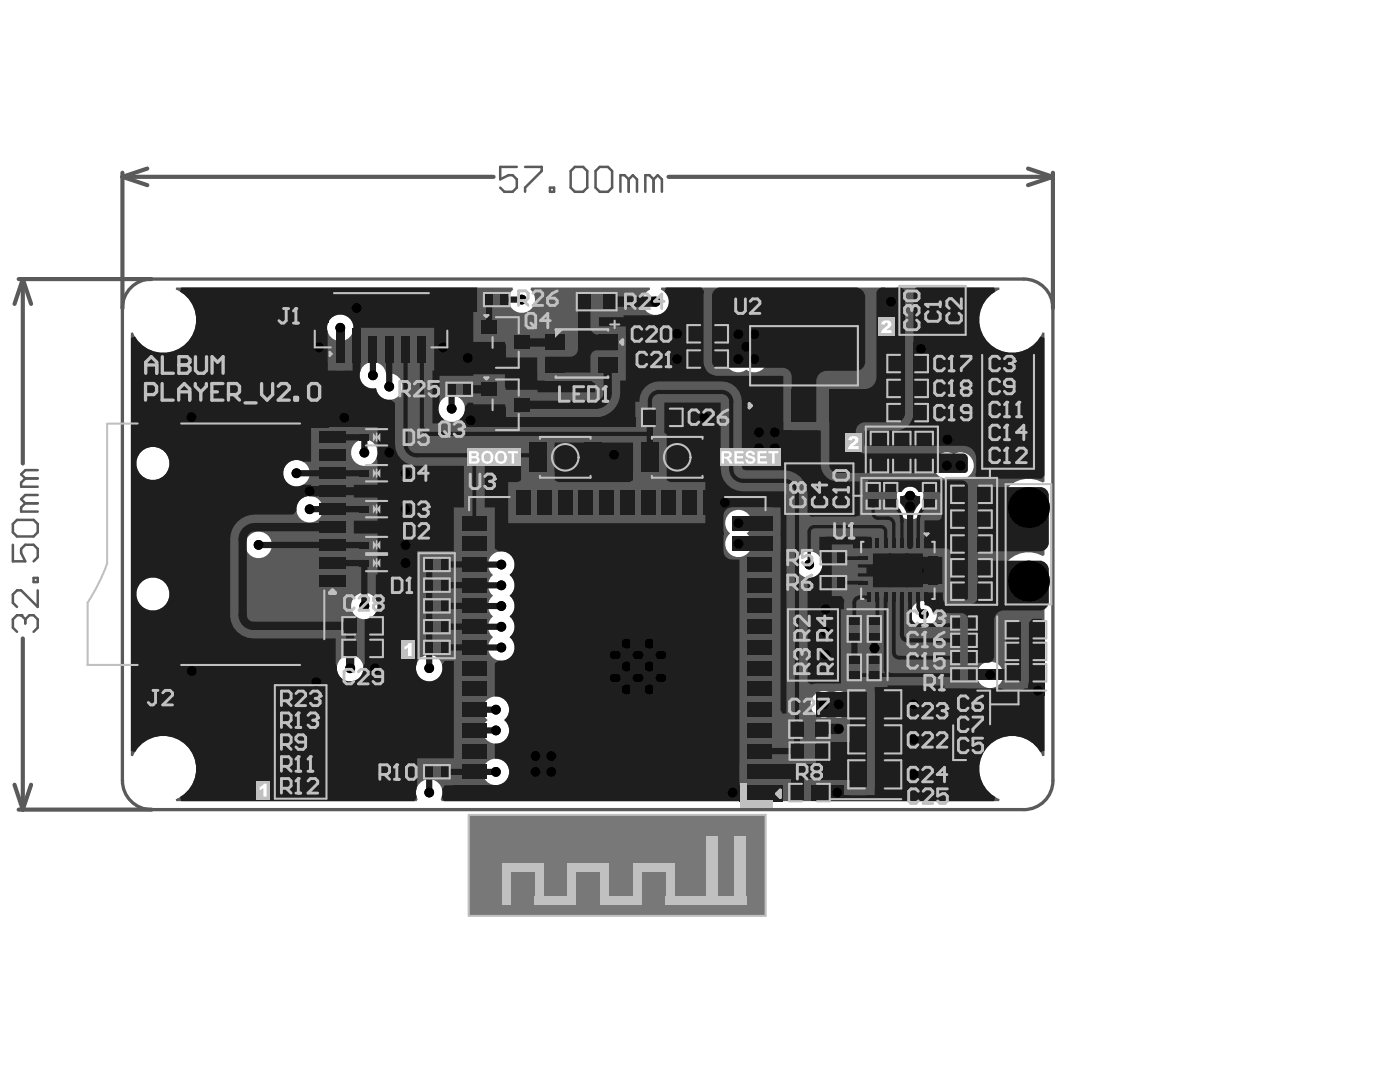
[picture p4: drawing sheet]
<svg xmlns="http://www.w3.org/2000/svg" width="279mm" height="216mm" viewBox="0 0 279 216" stroke-linecap="round" stroke-linejoin="round" font-family="sans-serif">
<path d="M26.1 57.4a5.8 5.8 0 0 1 4.1-1.7h174.1a5.8 5.8 0 0 1 5.8 5.8v94.3a5.8 5.8 0 0 1-5.8 5.8h-174.1a5.8 5.8 0 0 1-5.8-5.8v-94.3a5.8 5.8 0 0 1 1.7-4.1z" fill="none" stroke="#5a5a5a" stroke-width=".66"/>
<path d="M28.5 133h.1" fill="none" stroke="#5a5a5a" stroke-width=".41"/>
<g fill="none" stroke="#5a5a5a" stroke-width=".83">
<path d="M24.4 35.3l5 1.6M24.4 35.3h74.1M24.4 34.5v27M29.4 33.6l-5 1.7M133.4 35.3h76.7M205.2 33.6l4.9 1.7M210.1 35.3l-4.9 1.6M210.1 34.5v27M3.7 55.7h26.5M4.6 55.7l1.6 4.9M4.6 55.7l-1.7 4.9M4.6 55.7v36.8"/>
<path d="M4.6 127.4v34.2M2.9 156.6l1.7 5M6.2 156.6l-1.6 5M3.7 161.6h26.5"/>
</g>
<path d="M4.2 122.8h-.8l-.8 .8v1.6l.8 .9" fill="none" stroke="#5a5a5a" stroke-width=".5"/>
<circle cx="4.2" cy="122.8" r=".25" fill="#5a5a5a"/>
<g fill="none" stroke="#5a5a5a" stroke-width=".5">
<path d="M103.1 33.3h-3.3v2.5l1.7-.8h.8l.8 .8v1.6l-.8 .9h-1.6l-.9-.9M104.8 33.3h3.3v.8l-3.3 3.3v.9M109.8 37.4h.8v.9h-.8zM114.7 33.3h1.7l.8 .8v3.3l-.8 .9h-1.7l-.8-.9v-3.3zM119.7 33.3h1.6l.9 .8v3.3l-.9 .9h-1.6l-.8-.9v-3.3zM125.5 35.8l-.9-.8h-.8v3.3M125.5 35.8v2.5M125.5 35.8l.8-.8 .8 .8v2.5M130.4 35.8l-.8-.8h-.8v3.3M130.4 35.8v2.5M130.4 35.8l.9-.8 .8 .8v2.5M5 95.5l-.8 .8v.8h3.3"/>
<path d="M5 95.5h2.5M7.5 98.8h-2.5l-.8 .8 .8 .8M7.5 93.8h-2.5l-.8 .8 .8 .9M2.6 104.6l.8-.9h3.3l.8 .9v1.6l-.8 .8h-3.3l-.8-.8zM2.6 108.7v3.3h2.4l-.8-1.6v-.9l.8-.8h1.7l.8 .8v1.7l-.8 .8M5 100.4l-.8 .9v.8h3.3M5 100.4h2.5M6.7 115.3h.8v.8h-.8zM7.5 117.8v3.3l-3.3-3.3h-.8l-.8 .8v1.7l.8 .8M4.2 122.8l.8 .8M5 123.6v.8M5 123.6l.9-.8h.8l.8 .8v1.6l-.8 .9"/>
</g>
<path d="M93.7 162.7h58.9v19.9h-58.9z" fill-rule="evenodd" fill="#787878"/>
<path d="M26.1 66.4l.4-.1a6.6 6.6 0 0 0 10.7 2.2 6.6 6.6 0 0 0-2.1-10.7l.1-.4h67.1l.1 .4a2.65 2.65 0 0 0-.2 3.8 2.65 2.65 0 0 0 3.8 0 2.65 2.65 0 0 0-.1-3.8l.1-.4h23.6l.1 .4a2.65 2.65 0 0 0-1 4 2.65 2.65 0 0 0 4.2 0 2.65 2.65 0 0 0-1-4l.1-.4h44.6l.1 .4a2.65 2.65 0 0 0-1 4 2.65 2.65 0 0 0 4.2 0 2.65 2.65 0 0 0-1-4l.1-.4h20.4l.1 .4a6.6 6.6 0 0 0-2.2 10.7 6.6 6.6 0 0 0 10.7-2.2l.4 .1v29.7l-.3 .2a5.7 5.7 0 0 0-8.6 5 5.7 5.7 0 0 0 8.6 5l.3 .2v4.3l-.3 .2a5.7 5.7 0 0 0-8.6 4.9 5.7 5.7 0 0 0 8.6 5l.3 .2v29.7l-.4 .1a6.6 6.6 0 0 0-10.7-2.1 6.6 6.6 0 0 0 2.2 10.6l-.1 .5h-111.2l-.3-.5a2.64 2.64 0 0 0-2.2-3.9 2.64 2.64 0 0 0-2.3 3.9l-.3 .5h-47.9l-.1-.5a6.6 6.6 0 0 0 2.1-10.6 6.6 6.6 0 0 0-10.7 2.1l-.4-.1zM145.2 65.1a2.62 2.62 0 0 0 .8 3.8v.5a2.64 2.64 0 0 0-.8 3.7 2.64 2.64 0 0 0 3.7 .7 2.64 2.64 0 0 0 3.8-.7 2.64 2.64 0 0 0-.8-3.7v-.5a2.64 2.64 0 0 0 .8-3.7 2.64 2.64 0 0 0-3.8-.6 2.65 2.65 0 0 0-3.7 .5zM65.3 65.4a2.65 2.65 0 0 0 5.3 0 2.65 2.65 0 0 0-5.3 0zM72.3 73.3a2.67 2.67 0 0 0-.1 3 2.67 2.67 0 0 0 2.8 1.2 2.66 2.66 0 0 0 3.1 2.2 2.66 2.66 0 0 0 2.2-3.1 2.66 2.66 0 0 0-3.2-2.1 2.66 2.66 0 0 0-2-2.2 2.66 2.66 0 0 0-2.8 1zM87.5 81.5a2.65 2.65 0 0 0 5.3 0 2.65 2.65 0 0 0-5.3 0zM186.9 91.3a2.64 2.64 0 0 0 .1 3.4 2.64 2.64 0 0 0 3.3 .4 2.64 2.64 0 0 0 4-2.2 2.64 2.64 0 0 0-4-2.3 2.61 2.61 0 0 0-3.4 .7zM70.1 90.3a2.66 2.66 0 0 0 5.3 0 2.66 2.66 0 0 0-5.3 0zM27.2 92.5a3.3 3.3 0 0 0 6.6 0 3.3 3.3 0 0 0-6.6 0zM56.5 94.4a2.65 2.65 0 0 0 5.3 0 2.65 2.65 0 0 0-5.3 0zM180 96.8a2.74 2.74 0 0 0-.8 3.2 2.67 2.67 0 0 0 2.5 3.7 2.67 2.67 0 0 0 2.4-3.8 2.66 2.66 0 0 0-.9-3.1 2.66 2.66 0 0 0-3.2 0zM59.1 101.6a2.7 2.7 0 0 0 5.4 0 2.7 2.7 0 0 0-5.4 0zM145.3 102.8a2.64 2.64 0 0 0 .4 3.6 2.65 2.65 0 0 0-.3 3.9 2.65 2.65 0 0 0 3.9 0 2.65 2.65 0 0 0-.3-3.9 2.65 2.65 0 0 0 .2-3.9 2.65 2.65 0 0 0-3.9 .3zM49 108.7a2.66 2.66 0 0 0 5.3 0 2.66 2.66 0 0 0-5.3 0zM158.8 112.7a2.65 2.65 0 0 0 5.3 0 2.65 2.65 0 0 0-5.3 0zM27.2 118.5a3.3 3.3 0 0 0 6.6 0 3.3 3.3 0 0 0-6.6 0zM70.1 120.9a2.65 2.65 0 0 0 5.3 0 2.65 2.65 0 0 0-5.3 0zM181.7 122.6a2.66 2.66 0 0 0 5.3 0 2.66 2.66 0 0 0-5.3 0zM97.9 111a2.64 2.64 0 0 0 .5 3.7 2.64 2.64 0 0 0 0 4.2 2.64 2.64 0 0 0 0 4.1 2.64 2.64 0 0 0 0 4.1 2.65 2.65 0 0 0-.3 3.9 2.65 2.65 0 0 0 3.9 0 2.65 2.65 0 0 0-.3-3.9 2.64 2.64 0 0 0 0-4.1 2.64 2.64 0 0 0 0-4.1 2.64 2.64 0 0 0 0-4.2 2.65 2.65 0 0 0 .2-3.9 2.65 2.65 0 0 0-4 .2zM83 133.3a2.65 2.65 0 0 0 5.3 0 2.65 2.65 0 0 0-5.3 0zM67.2 133.3a2.65 2.65 0 0 0 5.3 0 2.65 2.65 0 0 0-5.3 0zM194.9 134.7a2.7 2.7 0 0 0 5.4 0 2.7 2.7 0 0 0-5.4 0zM162.3 138.9a2.65 2.65 0 0 0 .2 3.4 2.65 2.65 0 0 0 3.4 .4 2.64 2.64 0 0 0 4.1-2.1 2.64 2.64 0 0 0-4.1-2.2 2.63 2.63 0 0 0-3.6 .5zM96.9 140a2.64 2.64 0 0 0 .4 3.7 2.65 2.65 0 0 0-.3 3.9 2.65 2.65 0 0 0 3.9 0 2.65 2.65 0 0 0-.3-3.9 2.65 2.65 0 0 0 .2-4 2.65 2.65 0 0 0-3.9 .3zM96.3 154a2.65 2.65 0 0 0 5.3 0 2.65 2.65 0 0 0-5.3 0z" fill="#5a5a5a"/>
<g fill="#000">
<circle cx="104.1" cy="59.8" r=".98"/>
<circle cx="63.7" cy="69.3" r=".98"/>
<circle cx="67.9" cy="65.4" r=".98"/>
<circle cx="71.2" cy="61.5" r=".98"/>
<circle cx="74.4" cy="74.9" r=".98"/>
<circle cx="77.7" cy="77.1" r=".98"/>
<circle cx="88.4" cy="69.3" r=".98"/>
<circle cx="93.4" cy="71.4" r=".98"/>
<circle cx="130.8" cy="60.2" r=".98"/>
<circle cx="135.1" cy="66.6" r=".98"/>
<circle cx="135.1" cy="71.6" r=".98"/>
<circle cx="147.4" cy="66.7" r=".98"/>
<circle cx="147.4" cy="71.6" r=".98"/>
<circle cx="148.9" cy="69.2" r=".98"/>
<circle cx="150.5" cy="66.7" r=".98"/>
<circle cx="150.5" cy="71.6" r=".98"/>
<circle cx="177.8" cy="60.2" r=".98"/>
<circle cx="183.8" cy="69.6" r=".98"/>
<circle cx="38.2" cy="83.2" r=".98"/>
<circle cx="59.2" cy="94.4" r=".98"/>
<circle cx="61.8" cy="98" r=".98"/>
<circle cx="68.7" cy="83.4" r=".98"/>
<circle cx="72.7" cy="90.3" r=".98"/>
<circle cx="77.7" cy="90.3" r=".98"/>
<circle cx="80.9" cy="94.4" r=".98"/>
<circle cx="90.1" cy="81.6" r=".98"/>
<circle cx="93.9" cy="83.9" r=".98"/>
<circle cx="122.5" cy="90.8" r=".98"/>
<circle cx="140.6" cy="83.3" r=".98"/>
<circle cx="151.5" cy="86.3" r=".98"/>
<circle cx="151.5" cy="89.4" r=".98"/>
<circle cx="154.6" cy="86.3" r=".98"/>
<circle cx="154.6" cy="89.4" r=".98"/>
<circle cx="181.6" cy="98.9" r=".98"/>
<circle cx="189" cy="92.9" r=".98"/>
<circle cx="189.1" cy="87.7" r=".98"/>
<circle cx="191.7" cy="92.9" r=".98"/>
<circle cx="51.6" cy="108.7" r=".98"/>
<circle cx="61.8" cy="101.6" r=".98"/>
<circle cx="80.9" cy="101.6" r=".98"/>
<circle cx="80.9" cy="108.8" r=".98"/>
<circle cx="80.9" cy="112.3" r=".98"/>
<circle cx="100" cy="116.8" r=".98"/>
<circle cx="100" cy="112.7" r=".98"/>
<circle cx="144.7" cy="100.3" r=".98"/>
<circle cx="147.4" cy="108.5" r=".98"/>
<circle cx="147.4" cy="104.4" r=".98"/>
<circle cx="161.5" cy="112.7" r=".98"/>
<circle cx="175" cy="113.8" r=".81"/>
<circle cx="177.5" cy="113.8" r=".81"/>
<circle cx="177.5" cy="116.3" r=".81"/>
<circle cx="177.5" cy="111.3" r=".81"/>
<circle cx="180.9" cy="111.3" r=".81"/>
<circle cx="180.9" cy="113.8" r=".81"/>
<circle cx="180.9" cy="116.3" r=".81"/>
<circle cx="181.6" cy="101" r=".98"/>
<circle cx="183.3" cy="113.8" r=".81"/>
<circle cx="205.2" cy="115.9" r="4.1"/>
<circle cx="205.2" cy="101.3" r="4.1"/>
<circle cx="38.3" cy="133.9" r=".98"/>
<circle cx="63.1" cy="136.1" r=".98"/>
<circle cx="69.9" cy="133.3" r=".98"/>
<circle cx="72.7" cy="120.9" r=".98"/>
<circle cx="74.8" cy="133.3" r=".98"/>
<circle cx="85.7" cy="133.3" r=".98"/>
<circle cx="100" cy="129.2" r=".98"/>
<circle cx="100" cy="125.1" r=".98"/>
<circle cx="100" cy="120.9" r=".98"/>
<circle cx="122.7" cy="130.7" r=".98"/>
<circle cx="122.7" cy="135.3" r=".98"/>
<circle cx="125" cy="128.4" r=".98"/>
<circle cx="125" cy="137.6" r=".98"/>
<circle cx="125" cy="133" r=".98"/>
<circle cx="127.2" cy="130.7" r=".98"/>
<circle cx="127.2" cy="135.3" r=".98"/>
<circle cx="129.5" cy="133" r=".98"/>
<circle cx="129.5" cy="128.4" r=".98"/>
<circle cx="129.5" cy="137.6" r=".98"/>
<circle cx="131.8" cy="130.7" r=".98"/>
<circle cx="131.8" cy="135.3" r=".98"/>
<circle cx="164.8" cy="126.1" r=".98"/>
<circle cx="164.8" cy="130.6" r=".98"/>
<circle cx="164.8" cy="121.6" r=".98"/>
<circle cx="174.5" cy="129.3" r=".98"/>
<circle cx="184.3" cy="122.6" r=".98"/>
<circle cx="197.6" cy="134.7" r=".98"/>
<circle cx="207.1" cy="137.8" r=".98"/>
<circle cx="85.7" cy="158.1" r=".98"/>
<circle cx="99" cy="145.7" r=".98"/>
<circle cx="99" cy="141.6" r=".98"/>
<circle cx="99" cy="154" r=".98"/>
<circle cx="106.9" cy="154" r=".98"/>
<circle cx="106.9" cy="150.9" r=".98"/>
<circle cx="110" cy="154" r=".98"/>
<circle cx="110" cy="150.9" r=".98"/>
<circle cx="146.2" cy="158.1" r=".98"/>
<circle cx="164.4" cy="140.5" r=".98"/>
<circle cx="167.1" cy="158.2" r=".98"/>
<circle cx="167.4" cy="145.4" r=".98"/>
<circle cx="167.4" cy="140.5" r=".98"/>
<circle cx="182.3" cy="140.5" r=".98"/>
<circle cx="182.3" cy="147.5" r=".98"/>
<circle cx="182.4" cy="154.5" r=".98"/>
</g>
<g fill="#1e1e1e">
<path d="M174.6 137.1h2.5v-.3h11.4v.5l11.4 .1 .9 .3h2.8l1-.4h.6l.1-1.3v-11.7l.7-.8h1.9l.5 .7v25.6l-.8 .3a6.6 6.6 0 0 0-10.3-1.3 6.6 6.6 0 0 0 1.3 10.2l-.2 .9h-35.6l-.8-.3v-2.1l.8-.3h5.2v1.5h6.6z"/>
<path d="M182.6 57.6l.3-.2h15.5l.2 .8a6.6 6.6 0 0 0-1.3 10.3 6.6 6.6 0 0 0 10.3-1.3l.8 .2v27.4l-.5 .7h-12.8l-.2-.2-.3-.6 .3-.9v-2.3a2.69 2.69 0 0 0-2.7-2.7h-19.6l-.1-.1v-2.6l.1-.1h6.5l1.5-.6h.9a3.7 3.7 0 0 1 .7-2l.1-.6v-24.6z"/>
<path d="M173.2 96.7h13.3v1.4h-3.2a1.78 1.78 0 0 0-1.7-1 1.78 1.78 0 0 0-1.6 1h-6.8z"/>
<path d="M163.5 107.1h9.6v2.2h-2.9v-.7h-4.8v10.3h2.6l.5 .9-.1 1.8h-.6v14.8h-5l-.8 .2-.8-.4v-20.9a2.64 2.64 0 0 0 2.6-1.4 2.64 2.64 0 0 0-.3-2.9z"/>
<path d="M138.8 73.1h1.7a2.67 2.67 0 0 0 2.6 1.9h13.1a.53 .53 0 0 1 0 .6 .53 .53 0 0 1-.5 .3h-16.6v-2.8z"/>
<path d="M93.4 80.4h1.1v.3h6.3l.2 .7v2.4l-.3 .7h-8.7l-.2-.8a2.7 2.7 0 0 0 1-2.5z"/>
<path d="M174.8 111.1h6a2.05 2.05 0 0 0 1.7 0h5.6v5.4l-13.3 .1z"/>
<path d="M110.7 88.7h15.6v7.1l-.6 .4h-14.3l-.7-.4z"/>
<path d="M175.1 57.9l.8-.5h3.5a1.14 1.14 0 0 1 1.2 1.2v23.8a1.79 1.79 0 0 1-1.9 1.9h-6.1a1.76 1.76 0 0 0-1.8 1.7v2.8a1.73 1.73 0 0 0 1.7 1.7h19.7a.97 .97 0 0 1 1 1v2.2a.64 .64 0 0 1-.7 .7h-25.3a1.61 1.61 0 0 1-1.7-1.7v-15.1h7.1a2.34 2.34 0 0 0 2.3-2.3v-16.9z"/>
<path d="M142.4 58.1l.5-.5 .6-.2h27.1a1.95 1.95 0 0 1 2.1 2v12.7a1.79 1.79 0 0 1-1.9 1.9h-5.8a2.07 2.07 0 0 0-2.1 2.1v8h-4.9v-8.9a1.8 1.8 0 0 0-1.8-1.8h-12.9a1.2 1.2 0 0 1-1.2-1.3v-13.3z"/>
<path d="M115.4 58.7h2.4v6.6a1.48 1.48 0 0 0 1.5 1.5h3.9v3.1h-4.1a1.3 1.3 0 0 0-1.3 1.3v3.1h-8.9v-3.2l4.9 .1a1.51 1.51 0 0 0 1.6-1.5z"/>
<path d="M173.2 95.8h18.7a1.17 1.17 0 0 1 1.3 1.3v22.3l-.3 .3h-2.8l-.3-.4v-9a.91 .91 0 0 0-1-.9h-4.3v-5.6h2.7a.8 .8 0 0 0 .8-.8v-4a.85 .85 0 0 0-.9-.9h-3.8a1.07 1.07 0 0 0-1.1-1h-1.2a1.09 1.09 0 0 0-1.1 1h-6.7z"/>
<path d="M184.5 118.2h3.7v1.2a1.1 1.1 0 0 0 1.1 1.1h4.5a1.34 1.34 0 0 0 1.3-1.3v-7.3h12.3a1.82 1.82 0 0 1 1.9 1.9v6.2a1.72 1.72 0 0 1-1.8 1.8h-7.2a1.9 1.9 0 0 0-1.9 1.9v7.2a1.29 1.29 0 0 1-1.3 1.4h-3.9v-8.7a1.25 1.25 0 0 0-1.3-1.2h-5.8a1.61 1.61 0 0 0-1.6-1.6z"/>
<path d="M195.1 97.2h12.4a1.69 1.69 0 0 1 1.8 1.8v9.2a1.72 1.72 0 0 1-1.8 1.8h-12.4z"/>
<path d="M171.3 112.6h2.9v-2l.2-.1h9.6l.2 .1v2l2.9 .1v.5h-1.6v1.2h1.5l.2 .5-.2 .1h-2.8v2l-.2 .2h-9.6l-.2-.2v-2h-3l.1-.6h1.6v-1.2h-1.6z"/>
<path d="M179.6 99h.3a.88 .88 0 0 0 .9-.6 1.15 1.15 0 0 1 1.9 .4l.3 .1 .6 .1v1.4a5.1 5.1 0 0 0-1.5 4h-.9v-.4a5 5 0 0 0-1.6-3.6z"/>
<path d="M96.7 93h7.3v2.8l-.7 .4h-1.9v8.2h39.4v-8.2h-7.1l-.6-.4v-9.1l-.5-.3v-6.1h11.2v13.3a4.5 4.5 0 0 0 4.5 4.4h8.1l.6 .6v43.8h-.8l-.4-.7v-40.5h-9.7a1.69 1.69 0 0 0-1.7 1.7l.1 3.5-.1 3.6a1.69 1.69 0 0 0 1.7 1.7h1.5v45.4h8.5v2.5l-.8 .3h-66.6l-.6-.9 .2-.5-.1-1 .6-.8h1.8v.4h8.2v-.4a2.64 2.64 0 0 0 2.8-2.7 2.64 2.64 0 0 0-2.8-2.6v-3a2.64 2.64 0 0 0 2.6-1.7 2.64 2.64 0 0 0-.8-3 2.64 2.64 0 0 0 .8-3.1 2.64 2.64 0 0 0-2.6-1.6v-6.6a1.4 1.4 0 0 1 1.6-.6 2.65 2.65 0 0 0 2.2-1.9 2.65 2.65 0 0 0-.9-2.8 2.64 2.64 0 0 0 0-4.1 2.64 2.64 0 0 0 0-4.1 2.64 2.64 0 0 0 0-4.2 2.64 2.64 0 0 0 .8-3.1 2.64 2.64 0 0 0-2.9-1.5l-.8-.6v-8.3h-2.1z"/>
<path d="M119.5 63.3h5v-.4h6.3a2.7 2.7 0 0 0 2.5-1.7 2.7 2.7 0 0 0-.7-3l.3-.8h7.1l.5 .7-.1 14.3 .4 1.2v1.1a4.2 4.2 0 0 1 2.3 .4h13.2l.1 10.7 7.4 .1v7.1a3.4 3.4 0 0 0 3.1 3.1h4.6l.1 6.8-.8 .2h-8.8l-.8-.5v-4a4.7 4.7 0 0 0-4.8-4.8h-7.6l-.6-.2-.2-.5v-13a4 4 0 0 0-4-4h-12.5a3.9 3.9 0 0 0-3.9 4.1h-.8v4.3h-18.7l-.4-.8 .2-.4h11a4.9 4.9 0 0 0 4.9-4.9v-2.5h1.1v-10.8h-5.4z"/>
<path d="M62.1 81.3h14v3.9h-14z"/>
<path d="M92.2 83.3h34.6v1.9h-34.6z"/>
<path d="M164.8 107.1h9.1v2.3h-3.7v-.8h-4.2v11.3h-1.2z"/>
<path d="M147.5 156.7h8.7v3.2h-8.7z"/>
<path d="M90.6 156.7h9.4v2.9h-9.4z"/>
<path d="M172.5 86l6.3-.1a3.7 3.7 0 0 0 3.5-4.3h15.3v13.9h-1.6a1.09 1.09 0 0 1-1.1-1.1v-2.9a2.54 2.54 0 0 0-2.6-2.5h-19.8z"/>
<path d="M110.7 88.3h15.6v5.9h-15.6z"/>
<path d="M26.1 67.4l.8-.2a6.6 6.6 0 0 0 10.3 1.3 6.6 6.6 0 0 0-1.3-10.3l.3-.8h59v4.9h-.7v5.9h6.3l.2 .8v2.3h6.2v4.6l10.7 .1 .9 .5v1.8h-11.5v-.5h-6.3l-.2-.8v-2.3h-6.3v.3h-6.8v5.4a2.8 2.8 0 0 0 .8 3.3l-.2 .8h-2v-10.6h.4v-8.5h-14.8v8.5a2.67 2.67 0 0 0 3.1 3.6 2.66 2.66 0 0 0 3 2.3l.8 .6v8.2a4.4 4.4 0 0 0 4.4 4.4h9.4v8.2h-2v8.7h-7.3v22a2.93 2.93 0 0 0 1.3 3.9 2.64 2.64 0 0 0 2.8-.5 2.64 2.64 0 0 0 .8-2.6l.6-.8h1.8v19.4h-7.3v5.4a3.7 3.7 0 0 0-.1 2.3l-.5 .9h-46.5l-.3-.9a6.6 6.6 0 0 0 1.3-10.2 6.6 6.6 0 0 0-10.3 1.3l-.8-.3zM65.8 63.8a2.57 2.57 0 0 0-.4 2.4v7.7l1.7 .1 3.3-.1v-7.6a2.64 2.64 0 0 0-1.2-3.2 2.64 2.64 0 0 0-3.4 .7zM62.1 84.5v7.6h-1.6a2.64 2.64 0 0 0-4 2.3 2.64 2.64 0 0 0 4 2.3h1.6v.5h8.5v-.5h4.7v-4.6l-.1-.8 .1-.6v-5.7h-4.7v-.5zM27.2 92.5a3.3 3.3 0 0 0 6.6 0 3.3 3.3 0 0 0-6.6 0zM47.4 104.1a4.9 4.9 0 0 0-1.5 3.5v15.1a4.6 4.6 0 0 0 4.7 4.7h16.4v5.1l.2 .5a2.66 2.66 0 0 0 2.7 3 2.66 2.66 0 0 0 2.6-3l.3-.5v-8.9a2.61 2.61 0 0 0 2.2-4v-5h.3v-8.1h-4.7v-2.6h4.7v-4.6h-4.7v-.5h-8.5v.2a2.64 2.64 0 0 0-2.9 3l-.7 .7h-7.6a4.9 4.9 0 0 0-3.5 1.4zM27.2 118.5a3.3 3.3 0 0 0 6.6 0 3.3 3.3 0 0 0-6.6 0z"/>
</g>
<path d="M93.4 71.4h4.2M181.6 100.5v.5M181.6 108.4v.6" fill="none" stroke="#1e1e1e" stroke-width="1.2"/>
<path d="M185.5 100.5l-.7 .4-.5 .5" fill="none" stroke="#1e1e1e" stroke-width=".66"/>
<path d="M121.6 60.2h9.2M135.1 66.6h3.7M31.7 83.2h6.5M38.3 133.9h-6.5l.1 .1M63.1 130.9v5.2M164 158.1l.1 .1M164.2 145.4h3.2" fill="none" stroke="#1e1e1e" stroke-width="2.1"/>
<path d="M104.1 68.3h6.8M74.8 124.9v8.4" fill="none" stroke="#1e1e1e" stroke-width="1.7"/>
<circle cx="180" cy="87.7" r="1.03" fill="#1e1e1e"/>
<path d="M180 87.7h9.1" fill="none" stroke="#1e1e1e" stroke-width="2.1"/>
<circle cx="184.4" cy="87.7" r="1.03" fill="#1e1e1e"/>
<g fill="none" stroke="#1e1e1e" stroke-width="2.1">
<path d="M63.7 61.5v7.8M88.4 61.5v7.8M31.7 83.2l.1 .2M63.1 83.4h5.6M93.9 83.9h3.7M118.3 90.8h4.2M140.6 83.3v8M175.5 87.7h4.5M63.1 136.1h.1M146.2 158.1h5.5M177.9 147.5h4.4M177.9 154.5h.1"/>
<path d="M177.9 154.5h4.5M182.3 140.5h-4.4v14"/>
</g>
<g fill="none" stroke="#1e1e1e" stroke-width="1.2">
<path d="M97.6 59.8v5.4M100.7 59.8h3.4M90.1 77.7v3.8M77.6 87.3l.1 3M77.6 94.4h3.3M129.7 83.3v7.5M66.3 112.3h6.4v8.6M77.6 101.6h3.3M77.6 108.8h3.3M77.6 112.3h3.3M88.7 112.6l11.3 .1M88.7 116.8h11.3"/>
<path d="M94.7 112.6v.1M164.8 108.4v7.9M88.7 125l11.3 .1M88.7 129.2h11.3M88.7 120.9h11.3M170.5 127v4.6M174.5 127v2.3M174.5 129.3h.1M174.5 129.3l-.1 2.3M159.1 145.5v4.4h-7.4"/>
</g>
<g fill="none" stroke="#1e1e1e" stroke-width=".74">
<path d="M94.7 92.3v12.1M167.8 116.3h4.4M167.9 111.4h4.3M171.6 119.2h1.9M175.1 119.2v4.4l-.6 .4M176.7 119.2v14.3M178.4 119.2v11M181.6 119.2v4.2M183.3 119.2v1.8M170.4 134.7h20.4M170.5 120.3v3.7M170.5 127h.1"/>
<path d="M179.4 131.2h11.4M183.6 121.8l.7 .8M190.9 124.3l-.4 .4h-7.6"/>
</g>
<path d="M161.5 106.1v6.6M174.3 100.5v2M175.2 103.4h2M176.7 106v2.4M178.4 104.6v3.8M180 104v4.4" fill="none" stroke="#1e1e1e" stroke-width=".66"/>
<path d="M80.9 69.7v18.9M84.2 69.7v15.2M90.1 77.7h.1M83.2 90.8h24.2M90.1 81.5v.1M129.7 86.6h-43.8M148.3 95.9h8.1M159.1 98.6v46.9M180 119.2v7.4M181.1 127.8h9.7" fill="none" stroke="#1e1e1e" stroke-width=".83"/>
<path d="M93.4 77.7h4.2M121.3 72.7v5.7M104.1 80.8h14.8M48.4 107.6v15.1M50.6 124.9h19.3v8.4" fill="none" stroke="#1e1e1e" stroke-width="1.7"/>
<circle cx="69.9" cy="133.3" r=".83" fill="#1e1e1e"/>
<path d="M50.9 105.2h15.4" fill="none" stroke="#1e1e1e" stroke-width="1.7"/>
<path d="M61.8 98h4.5M141.8 100.3h2.9M31.8 133.8v.1M207.4 134.2v.1M151.7 154h.1M164.1 145.5h.1M171.3 154.5h.1M177.9 140.5h.1" fill="none" stroke="#1e1e1e" stroke-width="2.1"/>
<g fill="none" stroke="#1e1e1e" stroke-width="1.2">
<path d="M74.4 69.7v5.2M77.7 69.7h.1M77.7 77.1h.1M77.7 69.7v7.4M59.2 94.4h13.5M66.3 87.3h6.4v3M72.7 90.3h.1M51.6 108.7l21.1 .1M66.3 108.7v.1M72.7 101.6h-10.9M85.7 112.6v20.7M85.7 154v4.1"/>
<path d="M88.7 154h10.3M88.7 154h.1M94.7 141.6h4.3M94.7 141.6h.1M94.7 145.7h.1M94.7 145.7h4.3M94.7 158.1h4.3"/>
</g>
<path d="M116 86.6h.1" fill="none" stroke="#1e1e1e" stroke-width=".83"/>
<path d="M100.7 59.8l.2 .2" fill="none" stroke="#1e1e1e" stroke-width=".74"/>
<circle cx="74.8" cy="124.9" r=".83" fill="#1e1e1e"/>
<path d="M151.7 108.5h.1" fill="none" stroke="#1e1e1e" stroke-width=".74"/>
<path d="M181.6 101v7.4M94.7 145.7h-.1" fill="none" stroke="#1e1e1e" stroke-width="1.2"/>
<path d="M162.5 105.1h13.3M177.8 100.5l.6 .4M180 104h.1M183.3 104v4.5" fill="none" stroke="#1e1e1e" stroke-width=".66"/>
<path d="M135.1 71.6h3.7M134.7 83.3h5.9" fill="none" stroke="#1e1e1e" stroke-width="2.1"/>
<path d="M131.5 78.2h12.5M129.7 80v3.3M145.9 80.1v13.5" fill="none" stroke="#1e1e1e" stroke-width=".83"/>
<g fill="#1e1e1e">
<path d="M170.4 107.5h3.5v1.9h-3.5z" fill-rule="evenodd"/>
<path d="M162.8 138.1h10.1v4.9h-10.1z" fill-rule="evenodd"/>
<path d="M149.2 152.5h23.7v3h-23.7z" fill-rule="evenodd"/>
<path d="M161.9 156.7h6.5v3.2h-6.5z" fill-rule="evenodd"/>
<path d="M70.3 65.4h1.7v6.9h-1.7z" fill-rule="evenodd"/>
<path d="M67.1 65.4h1.6v6.9h-1.6z" fill-rule="evenodd"/>
<path d="M146.1 107h8v3h-8z" fill-rule="evenodd"/>
<path d="M146.1 102.9h8v2.9h-8z" fill-rule="evenodd"/>
<path d="M182.4 68.3h2.8v16h-2.8z" fill-rule="evenodd"/>
<path d="M185.2 111h2v5.7h-2z" fill-rule="evenodd"/>
<path d="M206 124.2h2.5v14.8h-2.5z" fill-rule="evenodd"/>
<path d="M157.8 152.5h2.5v7.1h-2.5z" fill-rule="evenodd"/>
<path d="M193.2 133.6h10.4v2.1h-10.4z" fill-rule="evenodd"/>
<path d="M162.8 148.1h10.1v7.4h-10.1z" fill-rule="evenodd"/>
<path d="M169.6 138.1h3.3v18.9h-3.3z" fill-rule="evenodd"/>
<path d="M200.8 124.2h2.8v11.8h-2.8z" fill-rule="evenodd"/>
</g>
<path d="M164.2 145.4l-.2 .1" fill="none" stroke="#1e1e1e" stroke-width="2.1"/>
<path d="M93.2 90.8a1.48 1.48 0 0 1 1.5 1.5M94.7 104.1l-.2 .1M167.8 111.3l.1 .1M171.6 119.2a1.07 1.07 0 0 0-1.1 1.1M176.7 133.5a1.22 1.22 0 0 0 1.3 1.2M178.4 130.2a1.05 1.05 0 0 0 1 1M181.6 123.4a1.32 1.32 0 0 0 1.3 1.3M183.3 121l.3 .8" fill="none" stroke="#1e1e1e" stroke-width=".74"/>
<path d="M162.5 105.1a1.05 1.05 0 0 0-1 1M174.3 102.5a.94 .94 0 0 0 .9 .9M175.8 105.1a.94 .94 0 0 1 .9 .9M177.2 103.4a1.2 1.2 0 0 1 1.2 1.2M178.4 100.9a3.9 3.9 0 0 1 1.6 3.1M184.3 101.4l-.8 1.2-.2 1.4" fill="none" stroke="#1e1e1e" stroke-width=".66"/>
<path d="M131.5 78.2a1.81 1.81 0 0 0-1.8 1.8M144 78.2a1.9 1.9 0 0 1 1.9 1.9M80.9 88.6a2.23 2.23 0 0 0 2.3 2.2M84.2 84.9a1.74 1.74 0 0 0 1.7 1.7M145.9 93.6a2.36 2.36 0 0 0 2.4 2.3M156.4 95.9a2.63 2.63 0 0 1 2.7 2.7M180 126.6a1.14 1.14 0 0 0 1.1 1.2" fill="none" stroke="#1e1e1e" stroke-width=".83"/>
<path d="M121.3 78.4a2.4 2.4 0 0 1-2.4 2.4M50.9 105.2a2.44 2.44 0 0 0-2.5 2.4M48.4 122.7a2.16 2.16 0 0 0 2.2 2.2" fill="none" stroke="#1e1e1e" stroke-width="1.7"/>
<g fill="#000">
<circle cx="104.1" cy="59.8" r=".98"/>
<circle cx="63.7" cy="69.3" r=".98"/>
<circle cx="67.9" cy="65.4" r=".98"/>
<circle cx="71.2" cy="61.5" r=".98"/>
<circle cx="74.4" cy="74.9" r=".98"/>
<circle cx="77.7" cy="77.1" r=".98"/>
<circle cx="88.4" cy="69.3" r=".98"/>
<circle cx="93.4" cy="71.4" r=".98"/>
<circle cx="130.8" cy="60.2" r=".98"/>
<circle cx="135.1" cy="66.6" r=".98"/>
<circle cx="135.1" cy="71.6" r=".98"/>
<circle cx="147.4" cy="66.7" r=".98"/>
<circle cx="147.4" cy="71.6" r=".98"/>
<circle cx="148.9" cy="69.2" r=".98"/>
<circle cx="150.5" cy="66.7" r=".98"/>
<circle cx="150.5" cy="71.6" r=".98"/>
<circle cx="177.8" cy="60.2" r=".98"/>
<circle cx="183.8" cy="69.6" r=".98"/>
<circle cx="38.2" cy="83.2" r=".98"/>
<circle cx="59.2" cy="94.4" r=".98"/>
<circle cx="61.8" cy="98" r=".98"/>
<circle cx="68.7" cy="83.4" r=".98"/>
<circle cx="72.7" cy="90.3" r=".98"/>
<circle cx="77.7" cy="90.3" r=".98"/>
<circle cx="80.9" cy="94.4" r=".98"/>
<circle cx="90.1" cy="81.6" r=".98"/>
<circle cx="93.9" cy="83.9" r=".98"/>
<circle cx="122.5" cy="90.8" r=".98"/>
<circle cx="140.6" cy="83.3" r=".98"/>
<circle cx="151.5" cy="86.3" r=".98"/>
<circle cx="151.5" cy="89.4" r=".98"/>
<circle cx="154.6" cy="86.3" r=".98"/>
<circle cx="154.6" cy="89.4" r=".98"/>
<circle cx="181.6" cy="98.9" r=".98"/>
<circle cx="189" cy="92.9" r=".98"/>
<circle cx="189.1" cy="87.7" r=".98"/>
<circle cx="191.7" cy="92.9" r=".98"/>
<circle cx="51.6" cy="108.7" r=".98"/>
<circle cx="61.8" cy="101.6" r=".98"/>
<circle cx="80.9" cy="101.6" r=".98"/>
<circle cx="80.9" cy="108.8" r=".98"/>
<circle cx="80.9" cy="112.3" r=".98"/>
<circle cx="100" cy="116.8" r=".98"/>
<circle cx="100" cy="112.7" r=".98"/>
<circle cx="144.7" cy="100.3" r=".98"/>
<circle cx="147.4" cy="108.5" r=".98"/>
<circle cx="147.4" cy="104.4" r=".98"/>
<circle cx="161.5" cy="112.7" r=".98"/>
<circle cx="175" cy="113.8" r=".81"/>
<circle cx="177.5" cy="113.8" r=".81"/>
<circle cx="177.5" cy="116.3" r=".81"/>
<circle cx="177.5" cy="111.3" r=".81"/>
<circle cx="180.9" cy="111.3" r=".81"/>
<circle cx="180.9" cy="113.8" r=".81"/>
<circle cx="180.9" cy="116.3" r=".81"/>
<circle cx="181.6" cy="101" r=".98"/>
<circle cx="183.3" cy="113.8" r=".81"/>
<circle cx="205.2" cy="115.9" r="4.1"/>
<circle cx="205.2" cy="101.3" r="4.1"/>
<circle cx="38.3" cy="133.9" r=".98"/>
<circle cx="63.1" cy="136.1" r=".98"/>
<circle cx="69.9" cy="133.3" r=".98"/>
<circle cx="72.7" cy="120.9" r=".98"/>
<circle cx="74.8" cy="133.3" r=".98"/>
<circle cx="85.7" cy="133.3" r=".98"/>
<circle cx="100" cy="129.2" r=".98"/>
<circle cx="100" cy="125.1" r=".98"/>
<circle cx="100" cy="120.9" r=".98"/>
<circle cx="122.7" cy="130.7" r=".98"/>
<circle cx="122.7" cy="135.3" r=".98"/>
<circle cx="125" cy="128.4" r=".98"/>
<circle cx="125" cy="137.6" r=".98"/>
<circle cx="125" cy="133" r=".98"/>
<circle cx="127.2" cy="130.7" r=".98"/>
<circle cx="127.2" cy="135.3" r=".98"/>
<circle cx="129.5" cy="133" r=".98"/>
<circle cx="129.5" cy="128.4" r=".98"/>
<circle cx="129.5" cy="137.6" r=".98"/>
<circle cx="131.8" cy="130.7" r=".98"/>
<circle cx="131.8" cy="135.3" r=".98"/>
<circle cx="164.8" cy="126.1" r=".98"/>
<circle cx="164.8" cy="130.6" r=".98"/>
<circle cx="164.8" cy="121.6" r=".98"/>
<circle cx="174.5" cy="129.3" r=".98"/>
<circle cx="184.3" cy="122.6" r=".98"/>
<circle cx="197.6" cy="134.7" r=".98"/>
<circle cx="207.1" cy="137.8" r=".98"/>
<circle cx="85.7" cy="158.1" r=".98"/>
<circle cx="99" cy="145.7" r=".98"/>
<circle cx="99" cy="141.6" r=".98"/>
<circle cx="99" cy="154" r=".98"/>
<circle cx="106.9" cy="154" r=".98"/>
<circle cx="106.9" cy="150.9" r=".98"/>
<circle cx="110" cy="154" r=".98"/>
<circle cx="110" cy="150.9" r=".98"/>
<circle cx="146.2" cy="158.1" r=".98"/>
<circle cx="164.4" cy="140.5" r=".98"/>
<circle cx="167.1" cy="158.2" r=".98"/>
<circle cx="167.4" cy="145.4" r=".98"/>
<circle cx="167.4" cy="140.5" r=".98"/>
<circle cx="182.3" cy="140.5" r=".98"/>
<circle cx="182.3" cy="147.5" r=".98"/>
<circle cx="182.4" cy="154.5" r=".98"/>
</g>
<g fill="#1e1e1e">
<path d="M154.3 57.8h12.3v6.5h-12.3z" fill-rule="evenodd"/>
<path d="M150.5 77.6h4.9v6.5h-4.9z" fill-rule="evenodd"/>
<path d="M158 77.6h4.9v6.5h-4.9z" fill-rule="evenodd"/>
<path d="M165.5 77.6h4.9v6.5h-4.9z" fill-rule="evenodd"/>
<path d="M190.1 111.9h2.5v2.8h-2.5z" fill-rule="evenodd"/>
<path d="M195.1 111.9h2.5v2.8h-2.5z" fill-rule="evenodd"/>
<path d="M190.1 107.1h2.5v2.9h-2.5z" fill-rule="evenodd"/>
<path d="M195.1 107.1h2.5v2.9h-2.5z" fill-rule="evenodd"/>
<path d="M190.1 116.5h2.5v2.9h-2.5z" fill-rule="evenodd"/>
<path d="M195.1 116.5h2.5v2.9h-2.5z" fill-rule="evenodd"/>
<path d="M190.1 102.1h2.5v2.9h-2.5z" fill-rule="evenodd"/>
<path d="M195.1 102.1h2.5v2.9h-2.5z" fill-rule="evenodd"/>
<path d="M190.1 97.2h2.5v2.9h-2.5z" fill-rule="evenodd"/>
<path d="M195.1 97.2h2.5v2.9h-2.5z" fill-rule="evenodd"/>
<path d="M63.7 86.1h5.3v2.3h-5.3z" fill-rule="evenodd"/>
<path d="M63.7 89.7h5.3v2.3h-5.3z" fill-rule="evenodd"/>
<path d="M63.7 93.3h5.3v2.3h-5.3z" fill-rule="evenodd"/>
<path d="M63.7 96.9h5.3v2.3h-5.3z" fill-rule="evenodd"/>
<path d="M63.7 100.5h5.3v2.2h-5.3z" fill-rule="evenodd"/>
<path d="M63.7 104h5.3v2.3h-5.3z" fill-rule="evenodd"/>
<path d="M63.7 107.6h5.3v2.3h-5.3z" fill-rule="evenodd"/>
<path d="M63.7 111.2h5.3v2.3h-5.3z" fill-rule="evenodd"/>
<path d="M63.7 114.8h5.3v2.3h-5.3z" fill-rule="evenodd"/>
<path d="M60.6 81.4h4.9v3.9h-4.9z" fill-rule="evenodd"/>
<path d="M60.6 128.3h4.9v5.2h-4.9z" fill-rule="evenodd"/>
<path d="M28.2 81.4h7.2v3.9h-7.2z" fill-rule="evenodd"/>
<path d="M28.2 131.9h7.2v3.9h-7.2z" fill-rule="evenodd"/>
<path d="M76.6 86.6h2v1.3h-2z" fill-rule="evenodd"/>
<path d="M71.7 86.6h2v1.3h-2z" fill-rule="evenodd"/>
<path d="M162.8 148.4h2.5v2.9h-2.5z" fill-rule="evenodd"/>
<path d="M157.8 148.4h2.5v2.9h-2.5z" fill-rule="evenodd"/>
<path d="M157.8 144h2.5v2.9h-2.5z" fill-rule="evenodd"/>
<path d="M162.8 144h2.5v2.9h-2.5z" fill-rule="evenodd"/>
<path d="M115.4 58.7h2.4v2.9h-2.4z" fill-rule="evenodd"/>
<path d="M120.3 58.7h2.5v2.9h-2.5z" fill-rule="evenodd"/>
<path d="M99.9 58.7h1.5v2.1h-1.5z" fill-rule="evenodd"/>
<path d="M96.9 58.7h1.5v2.1h-1.5z" fill-rule="evenodd"/>
<path d="M76.6 108.1h2v1.3h-2z" fill-rule="evenodd"/>
<path d="M71.7 108.1h2v1.3h-2z" fill-rule="evenodd"/>
<path d="M76.6 111.7h2v1.3h-2z" fill-rule="evenodd"/>
<path d="M71.7 111.7h2v1.3h-2z" fill-rule="evenodd"/>
<path d="M76.6 100.9h2v1.3h-2z" fill-rule="evenodd"/>
<path d="M71.7 100.9h2v1.3h-2z" fill-rule="evenodd"/>
<path d="M76.6 93.8h2v1.3h-2z" fill-rule="evenodd"/>
<path d="M71.7 93.8h2v1.3h-2z" fill-rule="evenodd"/>
<path d="M89.4 76.6h1.5v2.1h-1.5z" fill-rule="evenodd"/>
<path d="M92.4 76.6h1.5v2.1h-1.5z" fill-rule="evenodd"/>
<path d="M68.6 123.4h2.5v2.9h-2.5z" fill-rule="evenodd"/>
<path d="M73.6 123.4h2.5v2.9h-2.5z" fill-rule="evenodd"/>
<path d="M68.6 127.9h2.5v2.9h-2.5z" fill-rule="evenodd"/>
<path d="M73.6 127.9h2.5v2.9h-2.5z" fill-rule="evenodd"/>
<path d="M84.9 128.2h1.5v2h-1.5z" fill-rule="evenodd"/>
<path d="M88 128.2h1.5v2h-1.5z" fill-rule="evenodd"/>
<path d="M84.9 124h1.5v2.1h-1.5z" fill-rule="evenodd"/>
<path d="M88 124h1.5v2.1h-1.5z" fill-rule="evenodd"/>
<path d="M84.9 119.9h1.5v2h-1.5z" fill-rule="evenodd"/>
<path d="M88 119.9h1.5v2h-1.5z" fill-rule="evenodd"/>
<path d="M84.9 115.7h1.5v2.1h-1.5z" fill-rule="evenodd"/>
<path d="M88 115.7h1.5v2.1h-1.5z" fill-rule="evenodd"/>
<path d="M88 111.6h1.5v2.1h-1.5z" fill-rule="evenodd"/>
<path d="M84.9 111.6h1.5v2.1h-1.5z" fill-rule="evenodd"/>
<path d="M84.9 153h1.5v2h-1.5z" fill-rule="evenodd"/>
<path d="M88 153h1.5v2h-1.5z" fill-rule="evenodd"/>
<path d="M176.2 152h3.3v5h-3.3z" fill-rule="evenodd"/>
<path d="M169.6 152h3.3v5h-3.3z" fill-rule="evenodd"/>
<path d="M176.2 145h3.3v5h-3.3z" fill-rule="evenodd"/>
<path d="M169.6 145h3.3v5h-3.3z" fill-rule="evenodd"/>
<path d="M176.2 138.1h3.3v4.9h-3.3z" fill-rule="evenodd"/>
<path d="M169.6 138.1h3.3v4.9h-3.3z" fill-rule="evenodd"/>
<path d="M206 128.5h2.5v2.9h-2.5z" fill-rule="evenodd"/>
<path d="M201 128.5h2.5v2.9h-2.5z" fill-rule="evenodd"/>
<path d="M201 124.2h2.5v2.9h-2.5z" fill-rule="evenodd"/>
<path d="M206 124.2h2.5v2.9h-2.5z" fill-rule="evenodd"/>
<path d="M206 132.8h2.5v2.9h-2.5z" fill-rule="evenodd"/>
<path d="M201 132.8h2.5v2.9h-2.5z" fill-rule="evenodd"/>
<path d="M190.1 133.6h1.5v2.1h-1.5z" fill-rule="evenodd"/>
<path d="M193.2 133.6h1.5v2.1h-1.5z" fill-rule="evenodd"/>
<path d="M193.2 130.2h1.5v2.1h-1.5z" fill-rule="evenodd"/>
<path d="M190.1 130.2h1.5v2.1h-1.5z" fill-rule="evenodd"/>
<path d="M193.2 123.3h1.5v2.1h-1.5z" fill-rule="evenodd"/>
<path d="M190.1 123.3h1.5v2.1h-1.5z" fill-rule="evenodd"/>
<path d="M193.2 126.7h1.5v2.1h-1.5z" fill-rule="evenodd"/>
<path d="M190.1 126.7h1.5v2.1h-1.5z" fill-rule="evenodd"/>
<path d="M173.4 130.9h2.1v1.5h-2.1z" fill-rule="evenodd"/>
<path d="M173.4 134h2.1v1.4h-2.1z" fill-rule="evenodd"/>
<path d="M169.5 134h2v1.4h-2z" fill-rule="evenodd"/>
<path d="M169.5 130.9h2v1.5h-2z" fill-rule="evenodd"/>
<path d="M173.5 126.3h2v1.5h-2z" fill-rule="evenodd"/>
<path d="M173.5 123.2h2v1.5h-2z" fill-rule="evenodd"/>
<path d="M169.5 126.3h2v1.5h-2z" fill-rule="evenodd"/>
<path d="M169.5 123.2h2v1.5h-2z" fill-rule="evenodd"/>
<path d="M164 115.2h1.5v2.1h-1.5z" fill-rule="evenodd"/>
<path d="M167.1 115.2h1.5v2.1h-1.5z" fill-rule="evenodd"/>
<path d="M164 110.3h1.5v2h-1.5z" fill-rule="evenodd"/>
<path d="M167.1 110.3h1.5v2h-1.5z" fill-rule="evenodd"/>
<path d="M133.4 81.8h2.5v2.9h-2.5z" fill-rule="evenodd"/>
<path d="M128.5 81.8h2.4v2.9h-2.4z" fill-rule="evenodd"/>
<path d="M137.5 65.2h2.5v2.9h-2.5z" fill-rule="evenodd"/>
<path d="M142.5 65.2h2.5v2.9h-2.5z" fill-rule="evenodd"/>
<path d="M137.5 70.2h2.5v2.9h-2.5z" fill-rule="evenodd"/>
<path d="M142.5 70.2h2.5v2.9h-2.5z" fill-rule="evenodd"/>
<path d="M184.5 96.7h2v1.4h-2z" fill-rule="evenodd"/>
<path d="M184.5 99.7h2v1.5h-2z" fill-rule="evenodd"/>
<path d="M176.7 96.6h2.1v1.5h-2.1z" fill-rule="evenodd"/>
<path d="M176.7 99.7h2.1v1.5h-2.1z" fill-rule="evenodd"/>
<path d="M173.2 96.7h2.1v1.4h-2.1z" fill-rule="evenodd"/>
<path d="M173.2 99.7h2.1v1.5h-2.1z" fill-rule="evenodd"/>
<path d="M178.5 86.5h2.9v2.5h-2.9z" fill-rule="evenodd"/>
<path d="M178.5 91.4h2.9v2.5h-2.9z" fill-rule="evenodd"/>
<path d="M174.1 91.4h2.9v2.5h-2.9z" fill-rule="evenodd"/>
<path d="M174.1 86.5h2.9v2.5h-2.9z" fill-rule="evenodd"/>
<path d="M177.4 80.9h2.5v2.9h-2.5z" fill-rule="evenodd"/>
<path d="M182.4 80.9h2.5v2.9h-2.5z" fill-rule="evenodd"/>
<path d="M183 91.4h2.9v2.5h-2.9z" fill-rule="evenodd"/>
<path d="M183 86.5h2.9v2.5h-2.9z" fill-rule="evenodd"/>
<path d="M177.4 76.1h2.5v2.9h-2.5z" fill-rule="evenodd"/>
<path d="M182.4 76.1h2.5v2.9h-2.5z" fill-rule="evenodd"/>
<path d="M182.4 71.1h2.5v2.9h-2.5z" fill-rule="evenodd"/>
<path d="M177.4 71.1h2.5v2.9h-2.5z" fill-rule="evenodd"/>
<path d="M185.2 111h2v.8h-2z" fill-rule="evenodd"/>
<path d="M185.2 115.9h2v.8h-2z" fill-rule="evenodd"/>
<path d="M171.2 111h2v.8h-2z" fill-rule="evenodd"/>
<path d="M171.2 115.9h2v.8h-2z" fill-rule="evenodd"/>
<path d="M179.6 107.5h.8v1.9h-.8z" fill-rule="evenodd"/>
<path d="M178 107.5h.8v1.9h-.8z" fill-rule="evenodd"/>
<path d="M176.4 107.5h.7v1.9h-.7z" fill-rule="evenodd"/>
<path d="M174.7 107.5h.8v1.9h-.8z" fill-rule="evenodd"/>
<path d="M173.1 107.5h.8v1.9h-.8z" fill-rule="evenodd"/>
<path d="M181.2 107.5h.8v1.9h-.8z" fill-rule="evenodd"/>
<path d="M182.9 107.5h.8v1.9h-.8z" fill-rule="evenodd"/>
<path d="M184.5 107.5h.8v1.9h-.8z" fill-rule="evenodd"/>
<path d="M179.6 118.2h.8v2h-.8z" fill-rule="evenodd"/>
<path d="M178 118.2h.8v2h-.8z" fill-rule="evenodd"/>
<path d="M176.4 118.2h.7v2h-.7z" fill-rule="evenodd"/>
<path d="M174.7 118.2h.8v2h-.8z" fill-rule="evenodd"/>
<path d="M173.1 118.2h.8v2h-.8z" fill-rule="evenodd"/>
<path d="M181.2 118.2h.8v2h-.8z" fill-rule="evenodd"/>
<path d="M182.9 118.2h.7v2h-.7z" fill-rule="evenodd"/>
<path d="M184.5 118.2h.8v2h-.8z" fill-rule="evenodd"/>
<path d="M174.2 110.6l.2-.1h9.6l.2 .1v6.4l-.2 .2h-9.6l-.2-.2z" fill-rule="evenodd"/>
<path d="M121.2 127h2.9v2.9h-2.9z" fill-rule="evenodd"/>
<path d="M125.8 127h2.9v2.9h-2.9z" fill-rule="evenodd"/>
<path d="M130.3 127h3v2.9h-3z" fill-rule="evenodd"/>
<path d="M121.2 131.5h2.9v3h-2.9z" fill-rule="evenodd"/>
<path d="M130.3 131.5h3v3h-3z" fill-rule="evenodd"/>
<path d="M121.2 136.1h2.9v2.9h-2.9z" fill-rule="evenodd"/>
<path d="M125.8 136.1h2.9v2.9h-2.9z" fill-rule="evenodd"/>
<path d="M130.3 136.1h3v2.9h-3z" fill-rule="evenodd"/>
<path d="M103.1 97.8h2.9v4.9h-2.9z" fill-rule="evenodd"/>
<path d="M107.2 97.8h2.9v4.9h-2.9z" fill-rule="evenodd"/>
<path d="M111.3 97.8h3v4.9h-3z" fill-rule="evenodd"/>
<path d="M115.5 97.8h2.9v4.9h-2.9z" fill-rule="evenodd"/>
<path d="M119.6 97.8h2.9v4.9h-2.9z" fill-rule="evenodd"/>
<path d="M123.8 97.8h2.9v4.9h-2.9z" fill-rule="evenodd"/>
<path d="M127.9 97.8h2.9v4.9h-2.9z" fill-rule="evenodd"/>
<path d="M132 97.8h3v4.9h-3z" fill-rule="evenodd"/>
<path d="M136.2 97.8h2.9v4.9h-2.9z" fill-rule="evenodd"/>
<path d="M140.3 97.8h2.9v4.9h-2.9z" fill-rule="evenodd"/>
<path d="M92.2 156.7h4.9v2.9h-4.9z" fill-rule="evenodd"/>
<path d="M92.2 152.5h4.9v3h-4.9z" fill-rule="evenodd"/>
<path d="M92.2 148.4h4.9v2.9h-4.9z" fill-rule="evenodd"/>
<path d="M92.2 144.3h4.9v2.9h-4.9z" fill-rule="evenodd"/>
<path d="M92.2 140.1h4.9v3h-4.9z" fill-rule="evenodd"/>
<path d="M92.2 136h4.9v2.9h-4.9z" fill-rule="evenodd"/>
<path d="M92.2 131.9h4.9v2.9h-4.9z" fill-rule="evenodd"/>
<path d="M92.2 127.7h4.9v3h-4.9z" fill-rule="evenodd"/>
<path d="M92.2 123.6h4.9v2.9h-4.9z" fill-rule="evenodd"/>
<path d="M92.2 119.4h4.9v3h-4.9z" fill-rule="evenodd"/>
<path d="M92.2 115.3h4.9v2.9h-4.9z" fill-rule="evenodd"/>
<path d="M92.2 111.2h4.9v2.9h-4.9z" fill-rule="evenodd"/>
<path d="M92.2 107h4.9v3h-4.9z" fill-rule="evenodd"/>
<path d="M92.2 102.9h4.9v2.9h-4.9z" fill-rule="evenodd"/>
<path d="M149.2 156.7h4.9v2.9h-4.9z" fill-rule="evenodd"/>
<path d="M149.2 152.5h4.9v3h-4.9z" fill-rule="evenodd"/>
<path d="M149.2 148.4h4.9v2.9h-4.9z" fill-rule="evenodd"/>
<path d="M149.2 144.3h4.9v2.9h-4.9z" fill-rule="evenodd"/>
<path d="M149.2 140.1h4.9v3h-4.9z" fill-rule="evenodd"/>
<path d="M149.2 136h4.9v2.9h-4.9z" fill-rule="evenodd"/>
<path d="M149.2 131.9h4.9v2.9h-4.9z" fill-rule="evenodd"/>
<path d="M149.2 127.7h4.9v3h-4.9z" fill-rule="evenodd"/>
<path d="M149.2 123.6h4.9v2.9h-4.9z" fill-rule="evenodd"/>
<path d="M149.2 119.4h4.9v3h-4.9z" fill-rule="evenodd"/>
<path d="M149.2 115.3h4.9v2.9h-4.9z" fill-rule="evenodd"/>
<path d="M149.2 111.2h4.9v2.9h-4.9z" fill-rule="evenodd"/>
<path d="M149.2 107h4.9v3h-4.9z" fill-rule="evenodd"/>
<path d="M149.2 102.9h4.9v2.9h-4.9z" fill-rule="evenodd"/>
<path d="M125.8 131.5h2.9v3h-2.9z" fill-rule="evenodd"/>
<path d="M116.6 88.3h3.4v5.9h-3.4z" fill-rule="evenodd"/>
<path d="M105.6 88.3h3.5v5.9h-3.5z" fill-rule="evenodd"/>
<path d="M96.1 82.5h3v2.7h-3z" fill-rule="evenodd"/>
<path d="M96.1 76.3h3v2.7h-3z" fill-rule="evenodd"/>
<path d="M102.6 79.4h3v2.7h-3z" fill-rule="evenodd"/>
<path d="M102.6 67h3v2.7h-3z" fill-rule="evenodd"/>
<path d="M96.1 63.9h3v2.7h-3z" fill-rule="evenodd"/>
<path d="M96.1 70.1h3v2.7h-3z" fill-rule="evenodd"/>
<path d="M119.3 66.8h3.9v3.1h-3.9z" fill-rule="evenodd"/>
<path d="M119.3 71.2h3.9v3.1h-3.9z" fill-rule="evenodd"/>
<path d="M108.9 71.2h3.9v3.1h-3.9z" fill-rule="evenodd"/>
<path d="M108.9 66.8h3.9v3.1h-3.9z" fill-rule="evenodd"/>
<path d="M61.7 58.5h3.9v5.9h-3.9z" fill-rule="evenodd"/>
<path d="M86.5 58.5h3.9v5.9h-3.9z" fill-rule="evenodd"/>
<path d="M67.1 67.1h1.6v5.2h-1.6z" fill-rule="evenodd"/>
<path d="M70.3 67.1h1.7v5.2h-1.7z" fill-rule="evenodd"/>
<path d="M73.6 67.1h1.6v5.2h-1.6z" fill-rule="evenodd"/>
<path d="M76.9 67.1h1.6v5.2h-1.6z" fill-rule="evenodd"/>
<path d="M80.1 67.1h1.6v5.2h-1.6z" fill-rule="evenodd"/>
<path d="M83.4 67.1h1.6v5.2h-1.6z" fill-rule="evenodd"/>
<path d="M128 88.3h3.4v5.9h-3.4z" fill-rule="evenodd"/>
<path d="M138.9 88.3h3.4v5.9h-3.4z" fill-rule="evenodd"/>
<path d="M162.8 156.7h2.5v2.9h-2.5z" fill-rule="evenodd"/>
<path d="M157.8 156.7h2.5v2.9h-2.5z" fill-rule="evenodd"/>
</g>
<g fill="#1e1e1e">
<path d="M184 117h.2l-.2 .2z"/>
<path d="M184 110.5l.2 .1h-.2z"/>
<path d="M174.3 110.5h.1v.1h-.2z"/>
<path d="M174.2 117h.2v.2z"/>
</g>
<g fill="#c0c0c0">
<path d="M75.9 86.4v1.8l-.7-.9z"/>
<path d="M74.4 86.4l.8 .9-.8 .9z"/>
<path d="M75.9 107.9v1.8l-.7-.9z"/>
<path d="M74.4 107.9l.8 .9-.8 .9z"/>
<path d="M75.9 111.4v1.9l-.7-1z"/>
<path d="M74.4 111.4l.8 .9-.8 1z"/>
<path d="M75.9 100.7v1.8l-.7-.9z"/>
<path d="M74.4 100.7l.8 .9-.8 .9z"/>
<path d="M75.9 93.5v1.8l-.7-.9z"/>
<path d="M74.4 93.5l.8 .9-.8 .9z"/>
<path d="M110.8 65.6h1.8l-1.8 1.8z"/>
</g>
<g fill="none" stroke="#c0c0c0" stroke-width=".41">
<path d="M66.7 58.5h18.9M96.6 58.5h5.1v2.6h-5.1zM115.1 58.5h8v3.4h-8zM179.5 57.1h13.2v9.7h-13.2zM62.8 66v3.3h3.2M65.8 70.2l.4 .4-.4 .4zM89.1 76.4h5.1v2.6h-5.1zM89.3 66v3.3h-3.2M96.7 75.3h.8l-.4 .4zM96.7 62.9h.8l-.4 .4zM98.3 67.3v2.1M98.3 79.7v2.1"/>
<path d="M99 63.3h4.5v3.2M99 75.7h4.5v3.2M103.5 70.2v3.2h-4.5M121.8 64.7h1.8M122.7 64v1.5M139.7 64.9h-2.5v3.4h2.5M139.7 69.9h-2.5v3.5h2.5M142.7 64.9h2.6v3.4h-2.6M142.7 69.9h2.6v3.5h-2.6M149.7 65.1h21.5v11.8h-21.5zM179.6 70.8h-2.5v3.5h2.5M179.6 75.8h-2.5v3.4h2.5"/>
<path d="M182.6 70.8h2.6v3.5h-2.6M182.6 75.8h2.6v3.4h-2.6M196 70.8v22.7h10.4v-22.7M21.4 84.5h6.1M21.4 84.6v27.9M36.2 84.5h23.7M101.7 99.2h-8.1v2.6M103.5 82.6v3.2h-4.5M107.8 94.9v.4h10.1v-.4M107.8 87.6v-.4h10.1v.4M130.1 94.9v.4h10.1v-.4M130.1 87.6v-.4h10.1v.4"/>
<path d="M130.7 81.5h-2.6v3.5h2.6M133.7 81.5h2.5v3.5h-2.5M144.7 99.2h8.1v2.6M156.7 92.5h13.6v10h-13.6zM170.3 98.9h1.6M171.9 95.4h16v7.1h-16zM172.9 98v-1.6h2.7v1.6M172.9 99.8v1.7h2.7v-1.7M173.8 88.7v-2.5h3.4v2.5M173.8 91.7v2.6h3.4v-2.6M176.4 98v-1.6h2.7v1.6M176.4 99.8v1.7h2.7v-1.7"/>
<path d="M178.2 88.7v-2.5h3.5v2.5M178.2 91.7v2.6h3.5v-2.6M179.6 80.6h-2.5v3.5h2.5M182.6 80.6h2.6v3.5h-2.6M182.7 88.7v-2.5h3.5v2.5M182.7 91.7v2.6h3.5v-2.6M184.2 98v-1.6h2.6v1.6M184.2 99.8v1.7h2.6v-1.7M187.2 94.2v-9.1h-14.4v9.2M188.8 95.4h10.2v25.3h-10.2zM192.4 96.9h-2.6v3.5h2.6M195.4 96.9h2.5v3.5h-2.5"/>
<path d="M197.6 93.5v1.9M200.7 96.6h9.1v24h-9.1zM64.7 117.8v9.8M83.6 110.4h7.2v21h-7.2zM84.6 111.3h5.2v2.7h-5.2zM84.6 115.4h5.2v2.7h-5.2zM84.6 119.6h5.2v2.6h-5.2zM163.8 114.9h5.1v2.7h-5.1zM163.8 110h5.1v2.6h-5.1zM171.9 117.4v2.1h.4M172.3 108.1h-.4v2.1M184.5 106.4h.8l-.4 .5z"/>
<path d="M186 108.1h.5v2.1M186.5 117.4v2.1h-.5M192.4 101.8h-2.6v3.5h2.6M192.4 106.8h-2.6v3.5h2.6M192.4 111.6h-2.6v3.4h2.6M192.4 116.2h-2.6v3.5h2.6M195.4 111.6h2.5v3.4h-2.5M195.4 101.8h2.5v3.5h-2.5M195.4 106.8h2.5v3.5h-2.5M195.4 116.2h2.5v3.5h-2.5M17.5 120.3v12.4h10M36.2 132.7h23.7"/>
<path d="M54.9 136.7h10.3v22.7h-10.3zM70.9 123.1h-2.6v3.5h2.6M70.9 127.6h-2.6v3.5h2.6M73.9 123.1h2.5v3.5h-2.5M73.9 127.6h2.5v3.5h-2.5M84.6 127.9h5.2v2.6h-5.2zM84.6 123.7h5.2v2.7h-5.2zM157.2 121.6h10v14.2h-10zM169.1 121.6h8v14.1M169.2 122.9h2.6v5.2h-2.6zM169.2 130.6h2.6v5.1h-2.6zM172.6 137.7h-3.3v5.7h3.3"/>
<path d="M173.1 130.6h2.7v5.1h-2.7zM173.2 122.9h2.6v5.2h-2.6zM176.6 137.7h3.3v5.7h-3.3M189.8 133.3h5.1v2.7h-5.1zM191.5 126.4h-1.7v2.7h1.7M191.5 129.9h-1.7v2.6h1.7M191.5 123h-1.7v2.6h1.7M193.3 126.4h1.6v2.7h-1.6M193.3 129.9h1.6v2.6h-1.6M193.3 123h1.6v2.6h-1.6M195 137.8h2.6v6.7M199 123v14.8h9.8"/>
<path d="M203.3 137.8v2.7h-5.7M203.3 128.2h-2.6v3.5h2.6M203.3 123.9h-2.6v3.5h2.6M203.3 132.5h-2.6v3.5h2.6M206.2 128.2h2.6v3.5h-2.6M206.2 123.9h2.6v3.5h-2.6M206.2 132.5h2.6v3.5h-2.6M84.6 152.7h5.2v2.6h-5.2zM157.6 148.1h7.9v3.5h-7.9zM160.1 143.8h-2.6v3.4h2.6M160.1 156.4h-2.6v3.5h2.6M163 143.8h2.6v3.4h-2.6"/>
<path d="M163 156.4h2.6v3.5h-2.6M165.6 159.5h14.3M172.6 151.7h-3.3v5.6h3.3M172.6 144.7h-3.3v5.6h3.3M176.6 151.7h3.3v5.6h-3.3M176.6 144.7h3.3v5.6h-3.3M190.2 144.7v7h2.6M93.5 162.6h59.3v20.1h-59.3z"/>
</g>
<path d="M123.8 68.3l.5-.5v.9zM149.5 80.5l.4 .5-.4 .4zM155 158.4l.7-.7v1.4z" fill="none" stroke="#c0c0c0" stroke-width=".65"/>
<path d="M65.9 118.3l.4-.5 .5 .5z" fill="none" stroke="#c0c0c0" stroke-width=".83"/>
<path d="M75.2 86.4v1.6M75.2 93.6v1.6M75.2 100.8v1.5M75.2 107.9v1.6M75.2 111.5v1.6" fill="none" stroke="#c0c0c0" stroke-width=".33"/>
<path d="M73 85.6h4.3M73 88.9h4.3M73 100h4.3M73 92.8h4.3M73 96.1h4.3M73 103.2h4.3M73 107.1h4.3M73 110.4h4.3M73 110.7h4.3M73 114h4.3" fill="none" stroke="#c0c0c0" stroke-width=".42"/>
<g fill="none" stroke="#c0c0c0" stroke-width=".2">
<path d="M96.5 58.4h5.3M89 79.1h5.3M84.5 119.5h5.3M84.5 115.4h5.3M84.5 114h5.3M163.7 114.9h5.3M163.7 109.9h5.3M84.5 127.8h5.3M84.5 123.6h5.3M169.1 122.8v5.3M169.1 130.5v5.3M173.1 122.8v5.3"/>
<path d="M175.8 130.5v5.3M189.7 133.3h5.3M84.5 152.6h5.3"/>
</g>
<path d="M110.9 66v-.3h10.5v.3M110.9 75.1v.2h10.5v-.2" fill="none" stroke="#c0c0c0" stroke-width=".49"/>
<g fill="#c0c0c0">
<path d="M100.2 172.2h1.7v8.3h-1.7z" fill-rule="evenodd"/>
<path d="M100.2 172.2h8.2v1.8h-8.2z" fill-rule="evenodd"/>
<path d="M106.7 172.2h1.7v8.3h-1.7z" fill-rule="evenodd"/>
<path d="M106.7 178.8h8.3v1.7h-8.3z" fill-rule="evenodd"/>
<path d="M113.2 172.2h1.8v8.3h-1.8z" fill-rule="evenodd"/>
<path d="M113.2 172.2h8.3v1.8h-8.3z" fill-rule="evenodd"/>
<path d="M119.8 172.2h1.7v8.3h-1.7z" fill-rule="evenodd"/>
<path d="M119.8 178.8h8.3v1.7h-8.3z" fill-rule="evenodd"/>
<path d="M126.3 172.2h1.8v8.3h-1.8z" fill-rule="evenodd"/>
<path d="M126.3 172.2h8.3v1.8h-8.3z" fill-rule="evenodd"/>
<path d="M132.8 172.2h1.8v8.3h-1.8z" fill-rule="evenodd"/>
<path d="M132.8 178.8h8.3v1.7h-8.3z" fill-rule="evenodd"/>
<path d="M140.9 166.9h2.3v13.6h-2.3z" fill-rule="evenodd"/>
<path d="M140.9 178.8h8v1.7h-8z" fill-rule="evenodd"/>
<path d="M146.6 166.9h2.3v13.6h-2.3z" fill-rule="evenodd"/>
<path d="M147.7 159.7h6.5v1.4h-6.5z" fill-rule="evenodd"/>
<path d="M147.7 156.3h1.4v3.6h-1.4z" fill-rule="evenodd"/>
<path d="M175.3 63.3h3.2v3.7h-3.2z" fill-rule="evenodd"/>
</g>
<path d="M176 64.2h.1a1.2 1.2 0 0 1 1.7 .1 1.13 1.13 0 0 1-.8 1.4l-.2 .2h1.1v.5h-2.1a1.81 1.81 0 0 1 1.1-1.3 .36 .36 0 0 0 .3-.5 .36 .36 0 0 0-.5-.1l-.1 .3-.8-.1z" fill="#fff"/>
<path d="M168.7 86.4h3.3v3.7h-3.3z" fill-rule="evenodd" fill="#c0c0c0"/>
<path d="M169.6 87.2a1.09 1.09 0 0 1 1.8 .6l-.3 .6-.9 .6h1.2v.6h-2.2l.1-.2a2.24 2.24 0 0 1 1.2-1.3 .35 .35 0 0 0 .1-.4 .35 .35 0 0 0-.4-.2 .35 .35 0 0 0-.2 .4l-.7-.1z" fill="#fff"/>
<path d="M80.2 127.7h2.6v3.7h-2.6z" fill-rule="evenodd" fill="#c0c0c0"/>
<path d="M80.7 129l.5-.2 .4-.5h.6v2.6h-.8v-1.7l-.7 .4z" fill="#fff"/>
<path d="M51.2 155.8h2.6v3.7h-2.6z" fill-rule="evenodd" fill="#c0c0c0"/>
<path d="M51.8 157l.6-.2 .2-.4h.6v2.5h-.7v-1.6l-.7 .3z" fill="#fff"/>
<g fill="none" stroke="#c0c0c0" stroke-width=".66">
<path d="M29 78.7h1.7l.6-.5v-1.1l-.6-.6h-1.7v3.3M29.1 74.5v-2.2l1.1-1.1 1.1 1.1v2.2M29.1 72.8h2.2M32.4 76.5v3.3h2.2M32.4 71.2v3.3h2.2M35.7 79.8v-2.2l1.1-1.1 1.1 1.1v2.2M35.7 78.2h2.2M35.7 71.2v3.3h1.7l.5-.6v-.5l-.5-.6h-1.7M39 76.5v.6l1.1 1.1M40.1 78.2v1.6M41.2 76.5v.6l-1.1 1.1M42.3 78.2h1.1"/>
<path d="M44.5 76.5h-2.2v3.3h2.2M45.6 78.7h1.6l.6-.5v-1.1l-.6-.6h-1.6v3.3M46.7 78.7l1.1 1.1M52.2 76.5v2.2l1.1 1.1 1.1-1.1v-2.2M55.5 77.1l.6-.6h1.1l.5 .6v.5l-2.2 2.2h2.2M58.8 79.3h.6v.5h-.6zM61.6 77.1l.5-.6h1.1l.6 .6v2.2l-.6 .5h-1.1l-.5-.5zM48.9 80.4h2.2"/>
</g>
<circle cx="35.7" cy="72.8" r=".33" fill="#c0c0c0"/>
<path d="M35.7 71.2h1.7l.5 .5v.6l-.5 .5h-1.7M39 71.2v2.7l.6 .6h1.1l.5-.6v-2.7M42.3 74.5v-3.3l1.1 1.1 1.1-1.1v3.3" fill="none" stroke="#c0c0c0" stroke-width=".66"/>
<path d="M143.6 89.5h12.2v3.4h-12.2z" fill-rule="evenodd" fill="#c0c0c0"/>
<g fill="#fff">
<path d="M146.6 90h1.8v.4h-1.4v.6h1.3v.4h-1.3v.7h1.5v.4h-1.9z"/>
<path d="M148.9 90.4a1.01 1.01 0 0 1 1-.5 1.01 1.01 0 0 1 .8 .8l-.5 .1-.1-.2a.38 .38 0 0 0-.4-.3 .38 .38 0 0 0-.3 .5l.4 .1a.87 .87 0 0 1 .8 .4 .87 .87 0 0 1 0 1h-.1a1.21 1.21 0 0 1-1.5 0l-.3-.6 .5 .1a.64 .64 0 0 0 1.1 0l-.1-.2-.4-.2a.81 .81 0 0 1-.9-1z"/>
<path d="M151.2 90h1.8v.4h-1.3v.6h1.2v.4h-1.2v.7h1.4v.4h-1.9z"/>
<path d="M153.3 90h2v.4h-.7v2.1h-.5v-2.1h-.8z"/>
<path d="M144.5 90.4v.7l.8-.1a.32 .32 0 0 0 .2-.4 .32 .32 0 0 0-.4-.2zM144 90h1.1a.72 .72 0 0 1 .9 .6 .72 .72 0 0 1-.6 .8l.4 .4 .4 .7h-.6l-.5-.9-.4-.2h-.2v1.1h-.5z"/>
</g>
<path d="M93.2 89.5h10.6v3.4h-10.6z" fill-rule="evenodd" fill="#c0c0c0"/>
<g fill="#fff">
<path d="M101.4 90h2v.4h-.8v2.1h-.5v-2.1h-.7z"/>
<path d="M94.1 90.4v.6h.5a.32 .32 0 0 0 .5-.2 .32 .32 0 0 0-.4-.4zM94.1 91.4v.7h.6a.36 .36 0 0 0 .5-.3 .36 .36 0 0 0-.5-.4zM93.6 90h1.1a.64 .64 0 0 1 .8 .4 .64 .64 0 0 1-.3 .8 .72 .72 0 0 1 .4 .9 .72 .72 0 0 1-.9 .4h-1.1z"/>
<path d="M96.7 90.6v.1a.79 .79 0 0 0 0 1.1 .79 .79 0 0 0 1.1 0 1.17 1.17 0 0 0-.1-1.3l-.5-.1zM96 91.2a1.29 1.29 0 0 1 2.5 0 1.29 1.29 0 0 1-2.5 0z"/>
<path d="M99.4 90.7v.2a.77 .77 0 0 0 .1 .9 .77 .77 0 0 0 1 .1v-.1a.93 .93 0 0 0-.6-1.4zM99 90.4a1.28 1.28 0 0 1 1.7-.2 1.28 1.28 0 0 1 .3 1.7 1.25 1.25 0 0 1-1.7 .4 1.25 1.25 0 0 1-.3-1.8z"/>
</g>
<path d="M146.8 59.6v2.4l.5 .5h1l.5-.5v-2.4M111.7 77.2v2.9h1.9M114.6 78.6h.9M116.5 77.2h-1.9v2.9h1.9M117.5 77.2h1.4l.5 .4v2l-.5 .5h-1.4zM120.8 77.2v2.9M149.7 60.1l.5-.5h1l.4 .5v.5l-1.9 1.9h1.9M80.6 85.8h1.5l.5 .5v1.9l-.5 .5h-1.5zM85.5 85.8h-2v1.5l1-.5h.5l.5 .5v.9l-.5 .5h-1l-.5-.5M120.3 80.1h1" fill="none" stroke="#c0c0c0" stroke-width=".58"/>
<circle cx="120.8" cy="77.2" r=".29" fill="#c0c0c0"/>
<path d="M120.8 77.2l-.5 .4M93.8 94.6v2.4l.5 .5h1l.5-.5v-2.4M96.7 95.1l.5-.5h1l.5 .5v.5" fill="none" stroke="#c0c0c0" stroke-width=".58"/>
<circle cx="98.7" cy="95.6" r=".29" fill="#c0c0c0"/>
<path d="M97.7 96h.5M98.2 96l.5 .5v.5l-.5 .5h-1l-.5-.5M98.7 95.6l-.5 .4M166.6 104.5v2.4l.4 .5h1l.5-.5v-2.4M169.5 107.4h.9M169.9 104.5v2.9" fill="none" stroke="#c0c0c0" stroke-width=".58"/>
<circle cx="169.9" cy="104.5" r=".29" fill="#c0c0c0"/>
<g fill="none" stroke="#c0c0c0" stroke-width=".58">
<path d="M103.5 60h1.4l.5-.5v-1l-.5-.5h-1.4v2.9M104.4 60l1 .9M106.4 58.5l.5-.5h.9l.5 .5v.5l-1.9 1.9h1.9M109.3 59.5h1.4l.5 .5v.5l-.5 .4h-.9l-.5-.4zM111.2 58l-1 .5-.9 1M127.7 59.2l.5-.5h1l.5 .5v.4l-2 2h2M79.8 78.1h1.4l.5-.5v-1l-.5-.5h-1.4v2.9M80.8 78.1l.9 .9M82.7 76.6l.5-.5h.9l.5 .5v.5l-1.9 1.9h1.9M87.5 76.1h-1.9v1.5l1-.5h.4l.5 .5v.9l-.5 .5h-.9l-.5-.5M124.8 60.6h1.5l.5-.5v-.9l-.5-.5h-1.5v2.9M125.8 60.6l1 1"/>
<path d="M132.6 60.1h-2l1.5-1.4v2.9M169.9 104.5l-.4 .4M56.2 139.8h1.4l.5-.5v-.9l-.5-.5h-1.4v2.9M57.1 139.8l1 1M59.1 138.4l.4-.5h1l.5 .5v.5l-1.9 1.9h1.9M62 138.4l.4-.5h1l.5 .5v.5"/>
</g>
<circle cx="63.9" cy="138.9" r=".29" fill="#c0c0c0"/>
<path d="M62.9 139.3h.5M63.4 139.3l.5 .5v.5l-.5 .5h-1l-.4-.5M63.9 138.9l-.5 .4M56.2 144.2h1.4l.5-.5v-1l-.5-.4h-1.4v2.9M57.1 144.2l1 1M59.1 145.2h.9M59.5 142.3v2.9" fill="none" stroke="#c0c0c0" stroke-width=".58"/>
<circle cx="59.5" cy="142.3" r=".29" fill="#c0c0c0"/>
<path d="M59.5 142.3l-.4 .4M61.5 142.7l.5-.4h.9l.5 .4v.5" fill="none" stroke="#c0c0c0" stroke-width=".58"/>
<circle cx="63.4" cy="143.2" r=".29" fill="#c0c0c0"/>
<path d="M56.2 157.3h1.4l.5-.5v-1l-.5-.4h-1.4v2.9M57.1 157.3l1 1M59.1 158.3h.9M59.5 155.4v2.9M62.4 143.7h.5M62.9 143.7l.5 .5v.5l-.5 .5h-.9l-.5-.5M63.4 143.2l-.5 .5" fill="none" stroke="#c0c0c0" stroke-width=".58"/>
<circle cx="59.5" cy="155.4" r=".29" fill="#c0c0c0"/>
<path d="M56.2 152.9h1.4l.5-.5v-.9l-.5-.5h-1.4v2.9M57.1 152.9l1 1M59.1 153.9h.9M59.5 155.4l-.4 .4M59.5 151v2.9M61.5 155.8l.5-.4h.9l.5 .4v.5l-1.9 2h1.9" fill="none" stroke="#c0c0c0" stroke-width=".58"/>
<circle cx="59.5" cy="151" r=".29" fill="#c0c0c0"/>
<path d="M59.5 151l-.4 .5M61.5 153.9h.9M62 151v2.9" fill="none" stroke="#c0c0c0" stroke-width=".58"/>
<circle cx="62" cy="151" r=".29" fill="#c0c0c0"/>
<path d="M62 151l-.5 .5M75.8 154.5h1.5l.4-.4v-1l-.4-.5h-1.5v2.9M76.8 154.5l.9 1M78.7 155.5h1M79.2 152.6v2.9" fill="none" stroke="#c0c0c0" stroke-width=".58"/>
<circle cx="79.2" cy="152.6" r=".29" fill="#c0c0c0"/>
<g fill="none" stroke="#c0c0c0" stroke-width=".58">
<path d="M157.2 111.7h1.5l.4-.4v-1l-.4-.5h-1.5v2.9M157.2 116.7h1.5l.4-.5v-1l-.4-.5h-1.5v2.9M158.2 116.7l.9 .9M158.2 111.7l.9 1M160.1 116.2h1.5l.4 .5v.5l-.4 .4h-1l-.5-.4zM162 114.7l-.9 .5-1 1M162 109.8h-1.9v1.5l1-.5h.5l.4 .5v.9l-.4 .5h-1l-.5-.5M159.6 129.6h-.5l-.5 .5v.9l.5 .5M160.5 134.4v-1.4l-.4-.5h-1l-.5 .5v1.4h2.9M161.5 132.5l-1 1M163.3 131.5v-1.9h.5l1.9 1.9h.5M164.6 122.9v1.9l-1.5-1.4h2.9"/>
<path d="M165.1 127.7v-1.4l-.5-.5h-1l-.5 .5v1.4h2.9M165.2 134.4v-1.4l-.5-.5h-.9l-.5 .5v1.4h2.9M166 125.8l-.9 1M166.2 132.5l-1 1M56.2 148.6h1.4l.5-.5v-1l-.5-.5h-1.4v2.9M57.1 148.6l1 .9M61 148.1h-1.5l-.4-.5v-.5l.4-.5h1l.5 .5v1.9l-.5 .5h-1l-.4-.5M79.2 152.6l-.5 .5M81.1 153.1l.5-.5h1l.4 .5v1.9l-.4 .5h-1l-.5-.5zM159.1 154.5h1.5l.5-.5v-1l-.5-.4h-1.5v2.9M160.1 154.5l1 1M162.5 154l-.5-.5v-.5l.5-.4h1l.5 .4v.5l-.5 .5"/>
<path d="M162.5 154l-.5 .5v.5l.5 .5h1l.5-.5v-.5l-.5-.5M162.5 154h1"/>
</g>
<circle cx="159.6" cy="129.6" r=".29" fill="#c0c0c0"/>
<path d="M159.6 129.6l.5 .5M160.1 130.1v.5M160.1 130.1l.4-.5h.5l.5 .5v.9l-.5 .5M160.5 127.8v-1.5l-.5-.5h-.9l-.5 .5v1.5h2.9M161.5 122.9v2l-1.9-2h-.5l-.5 .5v1l.5 .5M161.5 125.8l-1 1M184.6 136.7h1.4l.5-.5v-1l-.5-.4h-1.4v2.9M185.5 136.7l1 1M187.5 137.7h.9M187.9 134.8v2.9" fill="none" stroke="#c0c0c0" stroke-width=".58"/>
<circle cx="187.9" cy="134.8" r=".29" fill="#c0c0c0"/>
<path d="M105 63l.5-.5h.9l.5 .5v1.9l-.5 .5h-.9l-.5-.5zM105.9 64.5l1 .9M109.8 64h-1.9l1.4-1.5v2.9M87.7 84.7l.5-.5h1l.5 .5v1.9l-.5 .5h-1l-.5-.5zM88.7 86.1l1 1M90.6 84.7l.5-.5h1l.5 .5v.4M187.9 134.8l-.4 .4" fill="none" stroke="#c0c0c0" stroke-width=".58"/>
<circle cx="92.6" cy="85.1" r=".29" fill="#c0c0c0"/>
<path d="M56.6 61.6h1M57.1 61.6v2.4l-.5 .5h-.4l-.5-.5M58.6 64.5h.9M59 61.6v2.9M91.6 85.6h.5M92.1 85.6l.5 .5v.5l-.5 .5h-1l-.5-.5M92.6 85.1l-.5 .5M30.6 137.8h.9M31 137.8v2.4l-.4 .5h-.5l-.5-.5M32.5 138.2l.5-.4h.9l.5 .4v.5l-1.9 2h1.9" fill="none" stroke="#c0c0c0" stroke-width=".58"/>
<circle cx="59" cy="61.6" r=".29" fill="#c0c0c0"/>
<path d="M59 61.6l-.4 .5M80.6 93h1.5l.5 .5v1.9l-.5 .5h-1.5zM85.5 94.4h-2l1.5-1.4v2.9M80.6 100.1h1.5l.5 .5v2l-.5 .4h-1.5zM83.5 100.6l.5-.5h1l.5 .5v.5" fill="none" stroke="#c0c0c0" stroke-width=".58"/>
<circle cx="85.5" cy="101.1" r=".29" fill="#c0c0c0"/>
<path d="M78.3 115.3h1.5l.4 .5v2l-.4 .4h-1.5zM80.7 104.5h1.5l.5 .5v1.9l-.5 .5h-1.5zM81.2 118.2h1M81.7 115.3v2.9M83.6 105l.5-.5h1l.4 .5v.4l-1.9 2h1.9M84.5 101.6h.5M85 101.6l.5 .5v.5l-.5 .4h-1l-.5-.4M85.5 101.1l-.5 .5" fill="none" stroke="#c0c0c0" stroke-width=".58"/>
<circle cx="81.7" cy="115.3" r=".29" fill="#c0c0c0"/>
<path d="M181 63.9l-.5 .4v1l.5 .5h1.9l.5-.5v-1l-.5-.4M181.5 61h-.5l-.5 .4v1l.5 .5M81.7 115.3l-.5 .5" fill="none" stroke="#c0c0c0" stroke-width=".58"/>
<circle cx="181.5" cy="61" r=".29" fill="#c0c0c0"/>
<g fill="none" stroke="#c0c0c0" stroke-width=".58">
<path d="M180.5 58.6l.5-.5h1.9l.5 .5v.9l-.5 .5h-1.9l-.5-.5zM181.5 61l.5 .4M182 61.4v.5M182 61.4l.5-.4h.4l.5 .4v1l-.5 .5M139.5 82.3l-.5-.5h-1l-.5 .5v1.9l.5 .5h1l.5-.5M140.4 82.3l.5-.5h1l.5 .5v.5l-2 1.9h2M143.3 83.2h1.5l.4 .5v.5l-.4 .5h-1l-.5-.5zM145.2 81.8l-.9 .5-1 .9M70.7 119.4l-.5-.5h-1l-.4 .5v1.9l.4 .5h1l.5-.5M71.7 119.4l.4-.5h1l.5 .5v.4l-1.9 2h1.9M70.6 134l-.5-.4h-1l-.4 .4v2l.4 .5h1l.5-.5M71.5 134l.5-.4h1l.5 .4v.5l-2 2h2"/>
<path d="M75 120.3l-.5-.5v-.4l.5-.5h1l.5 .5v.4l-.5 .5M75 120.3l-.5 .5v.5l.5 .5h1l.5-.5v-.5l-.5-.5M75 120.3h1M76.4 135h-1.5l-.5-.5v-.5l.5-.4h1l.5 .4v2l-.5 .5h-1l-.5-.5M159.5 140l-.5-.5h-.9l-.5 .5v1.9l.5 .5h.9l.5-.5M160.5 140l.5-.5h.9l.5 .5v.5l-1.9 1.9h1.9M163.4 139.5h1.9v.5l-1.9 1.9v.5M183.2 153.6l-.5-.5h-1l-.4 .5v1.9l.4 .5h1l.5-.5M183.2 140.9l-.5-.5h-1l-.4 .5v1.9l.4 .5h1l.5-.5M183.3 157.9l-.5-.5h-1l-.5 .5v1.9l.5 .5h1l.5-.5M184.1 153.6l.5-.5h1l.5 .5v.5l-2 1.9h2M184.1 140.9l.5-.5h1l.5 .5v.4l-2 2h2"/>
<path d="M184.2 157.9l.5-.5h1l.5 .5v.5l-2 1.9h2M187 140.9l.5-.5h1l.5 .5v.4M189 154.5h-2l1.5-1.4v2.9M189.1 157.4h-2v1.5l1-.5h.5l.5 .5v.9l-.5 .5h-1l-.5-.5"/>
</g>
<circle cx="189" cy="141.3" r=".29" fill="#c0c0c0"/>
<path d="M129.1 70.8l-.5-.5h-1l-.5 .5v1.9l.5 .5h1l.5-.5M130 70.8l.5-.5h1l.5 .5v.4l-2 2h2M132.9 73.2h1M133.4 70.3v2.9M183.2 146.7l-.5-.5h-1l-.4 .5v1.9l.4 .5h1l.5-.5M184.1 146.7l.5-.5h1l.5 .5v.5l-2 1.9h2M187 146.7l.5-.5h1l.5 .5v.5l-2 1.9h2M188 141.8h.5M188.5 141.8l.5 .5v.5l-.5 .5h-1l-.5-.5M189 141.3l-.5 .5" fill="none" stroke="#c0c0c0" stroke-width=".58"/>
<circle cx="133.4" cy="70.3" r=".29" fill="#c0c0c0"/>
<path d="M128.1 65.7l-.5-.5h-1l-.4 .5v1.9l.4 .5h1l.5-.5M129.1 65.7l.4-.5h1l.5 .5v.5l-1.9 1.9h1.9M132 65.7l.4-.5h1l.5 .5v1.9l-.5 .5h-1l-.4-.5zM133.4 70.3l-.5 .5M188.5 81.4l-.5-.5h-1l-.5 .5v1.9l.5 .5h1l.5-.5M189.4 83.8h1M189.9 80.9v2.9" fill="none" stroke="#c0c0c0" stroke-width=".58"/>
<circle cx="189.9" cy="80.9" r=".29" fill="#c0c0c0"/>
<path d="M188.5 76.5l-.5-.5h-1l-.5 .5v1.9l.5 .5h1l.5-.5M189.4 78.9h1M189.9 76v2.9M189.9 80.9l-.5 .5M193.8 82.3h-1.5l-.5-.4v-.5l.5-.5h1l.5 .5v1.9l-.5 .5h-1l-.5-.5" fill="none" stroke="#c0c0c0" stroke-width=".58"/>
<circle cx="189.9" cy="76" r=".29" fill="#c0c0c0"/>
<path d="M188.5 71.6l-.5-.5h-1l-.5 .5v1.9l.5 .5h1l.5-.5M189.4 74h1M189.9 76l-.5 .5M189.9 71.1v2.9M192.3 77.4l-.5-.4v-.5l.5-.5h1l.5 .5v.5l-.5 .4M192.3 77.4l-.5 .5v.5l.5 .5h1l.5-.5v-.5l-.5-.5M192.3 77.4h1" fill="none" stroke="#c0c0c0" stroke-width=".58"/>
<circle cx="189.9" cy="71.1" r=".29" fill="#c0c0c0"/>
<path d="M189.9 71.1l-.5 .5M191.8 71.1h2v.5l-2 1.9v.5M183.1 126.6l-.5-.4h-.9l-.5 .4v2l.5 .5h.9l.5-.5M184.1 129.1h1M184.6 126.2v2.9" fill="none" stroke="#c0c0c0" stroke-width=".58"/>
<circle cx="184.6" cy="126.2" r=".29" fill="#c0c0c0"/>
<path d="M183.1 130.9l-.5-.5h-.9l-.5 .5v1.9l.5 .5h.9l.5-.5M184.1 133.3h1M184.6 126.2l-.5 .4M184.6 130.4v2.9M186.5 127.6h1.4l.5 .5v.5l-.5 .5h-.9l-.5-.5zM188.4 126.2l-.9 .4-1 1" fill="none" stroke="#c0c0c0" stroke-width=".58"/>
<circle cx="184.6" cy="130.4" r=".29" fill="#c0c0c0"/>
<path d="M199.5 85.3l-.5-.5h-1l-.4 .5v2l.4 .4h1l.5-.4M200.5 87.7h.9M200.9 84.8v2.9M184.6 130.4l-.5 .5M188.4 130.4h-1.9v1.5l1-.5h.4l.5 .5v.9l-.5 .5h-.9l-.5-.5" fill="none" stroke="#c0c0c0" stroke-width=".58"/>
<circle cx="200.9" cy="84.8" r=".29" fill="#c0c0c0"/>
<path d="M200.9 84.8l-.4 .5M204.8 86.3h-1.9l1.4-1.5v2.9M183.1 122.4l-.5-.5h-.9l-.5 .5v1.9l.5 .5h.9l.5-.5M184.1 124.8h1M184.6 121.9v2.9" fill="none" stroke="#c0c0c0" stroke-width=".58"/>
<circle cx="184.6" cy="121.9" r=".29" fill="#c0c0c0"/>
<path d="M184.6 121.9l-.5 .5M186.5 122.4l.5-.5h.9l.5 .5v.5" fill="none" stroke="#c0c0c0" stroke-width=".58"/>
<circle cx="188.4" cy="122.9" r=".29" fill="#c0c0c0"/>
<path d="M199.5 89.9l-.5-.5h-1l-.4 .5v1.9l.4 .5h1l.5-.5M200.5 92.3h.9M200.9 89.4v2.9M187.5 123.3h.4M187.9 123.3l.5 .5v.5l-.5 .5h-.9l-.5-.5M188.4 122.9l-.5 .4" fill="none" stroke="#c0c0c0" stroke-width=".58"/>
<circle cx="200.9" cy="89.4" r=".29" fill="#c0c0c0"/>
<path d="M199.5 80.7l-.5-.4h-1l-.4 .4v2l.4 .5h1l.5-.5M200.5 83.2h.9M200.9 89.4l-.4 .5M200.9 80.3v2.9M202.9 89.9l.5-.5h.9l.5 .5v.5l-1.9 1.9h1.9" fill="none" stroke="#c0c0c0" stroke-width=".58"/>
<circle cx="200.9" cy="80.3" r=".29" fill="#c0c0c0"/>
<path d="M200.9 80.3l-.4 .4M202.9 83.2h.9M203.4 80.3v2.9" fill="none" stroke="#c0c0c0" stroke-width=".58"/>
<circle cx="203.4" cy="80.3" r=".29" fill="#c0c0c0"/>
<path d="M166.4 97.7h2.9M166.9 99.2l-.5 .5v.9l.5 .5h1.9l.5-.5v-.9l-.5-.5M169.3 97.3v.9M203.4 80.3l-.5 .4" fill="none" stroke="#c0c0c0" stroke-width=".58"/>
<circle cx="166.4" cy="97.7" r=".29" fill="#c0c0c0"/>
<g fill="none" stroke="#c0c0c0" stroke-width=".58">
<path d="M199.5 76.2l-.5-.5h-1l-.4 .5v1.9l.4 .5h1l.5-.5M199.5 71.6l-.5-.5h-1l-.4 .5v1.9l.4 .5h1l.5-.5M200.5 71.6l.4-.5h1l.5 .5v.5M202.4 77.1h-1.5l-.4-.5v-.4l.4-.5h1l.5 .5v1.9l-.5 .5h-1l-.4-.5M158.3 99.2l-.5 .5v.9l.5 .5h1.9l.5-.5v-.9l-.5-.5M159.2 96.8l-.4-.5h-.5l-.5 .5v.9l.5 .5h.5l.4-.5M159.2 96.8l.5-.5h.5l.5 .5v.9l-.5 .5h-.5l-.5-.5M159.2 96.8v.9M162.6 99.2l-.5 .5v.9l.5 .5h1.9l.5-.5v-.9l-.5-.5M163.6 96.3v1.9l-1.5-1.4h2.9M166.4 97.7l.5 .5M166.4 94.4l.5-.5h1.9l.5 .5v.9l-.5 .5h-1.9l-.5-.5z"/>
<path d="M193.2 139.4l-.5-.5h-.9l-.5 .5v1.9l.5 .5h.9l.5-.5M196.1 138.9l-1 .5-.9 .9M193.2 143.6l-.5-.5h-.9l-.5 .5v1.9l.5 .5h.9l.5-.5M193.2 147.8l-.5-.5h-.9l-.5 .5v1.9l.5 .5h.9l.5-.5M194.2 143.1h1.9v.5l-1.9 1.9v.5M194.2 140.3h1.4l.5 .5v.5l-.5 .5h-1l-.4-.5zM196.1 147.3h-1.9v1.4l.9-.4h.5l.5 .4v1l-.5 .5h-1l-.4-.5"/>
</g>
<circle cx="202.4" cy="72.1" r=".29" fill="#c0c0c0"/>
<path d="M191.9 59.6v1.9l-2-1.9h-.5l-.4 .5v1l.4 .4M184.7 60.7h2.9M185.2 62.2l-.5 .5v.9l.5 .5h2l.4-.5v-.9l-.4-.5M187.6 60.3v.9M189.4 62.5l-.4 .5v.9l.4 .5h2l.5-.5v-.9l-.5-.5M201.4 72.5h.5M201.9 72.5l.5 .5v.5l-.5 .5h-1l-.4-.5M202.4 72.1l-.5 .4" fill="none" stroke="#c0c0c0" stroke-width=".58"/>
<circle cx="184.7" cy="60.7" r=".29" fill="#c0c0c0"/>
<path d="M184.7 60.7l.5 .5" fill="none" stroke="#c0c0c0" stroke-width=".58"/>
<g fill="none" stroke="#c0c0c0" stroke-width=".41">
<path d="M21.4 112.5a38.2 38.2 0 0 1-3.9 7.8"/>
<circle cx="112.8" cy="91.3" r="2.65"/>
<circle cx="135.2" cy="91.3" r="2.65"/>
</g>
</svg>
